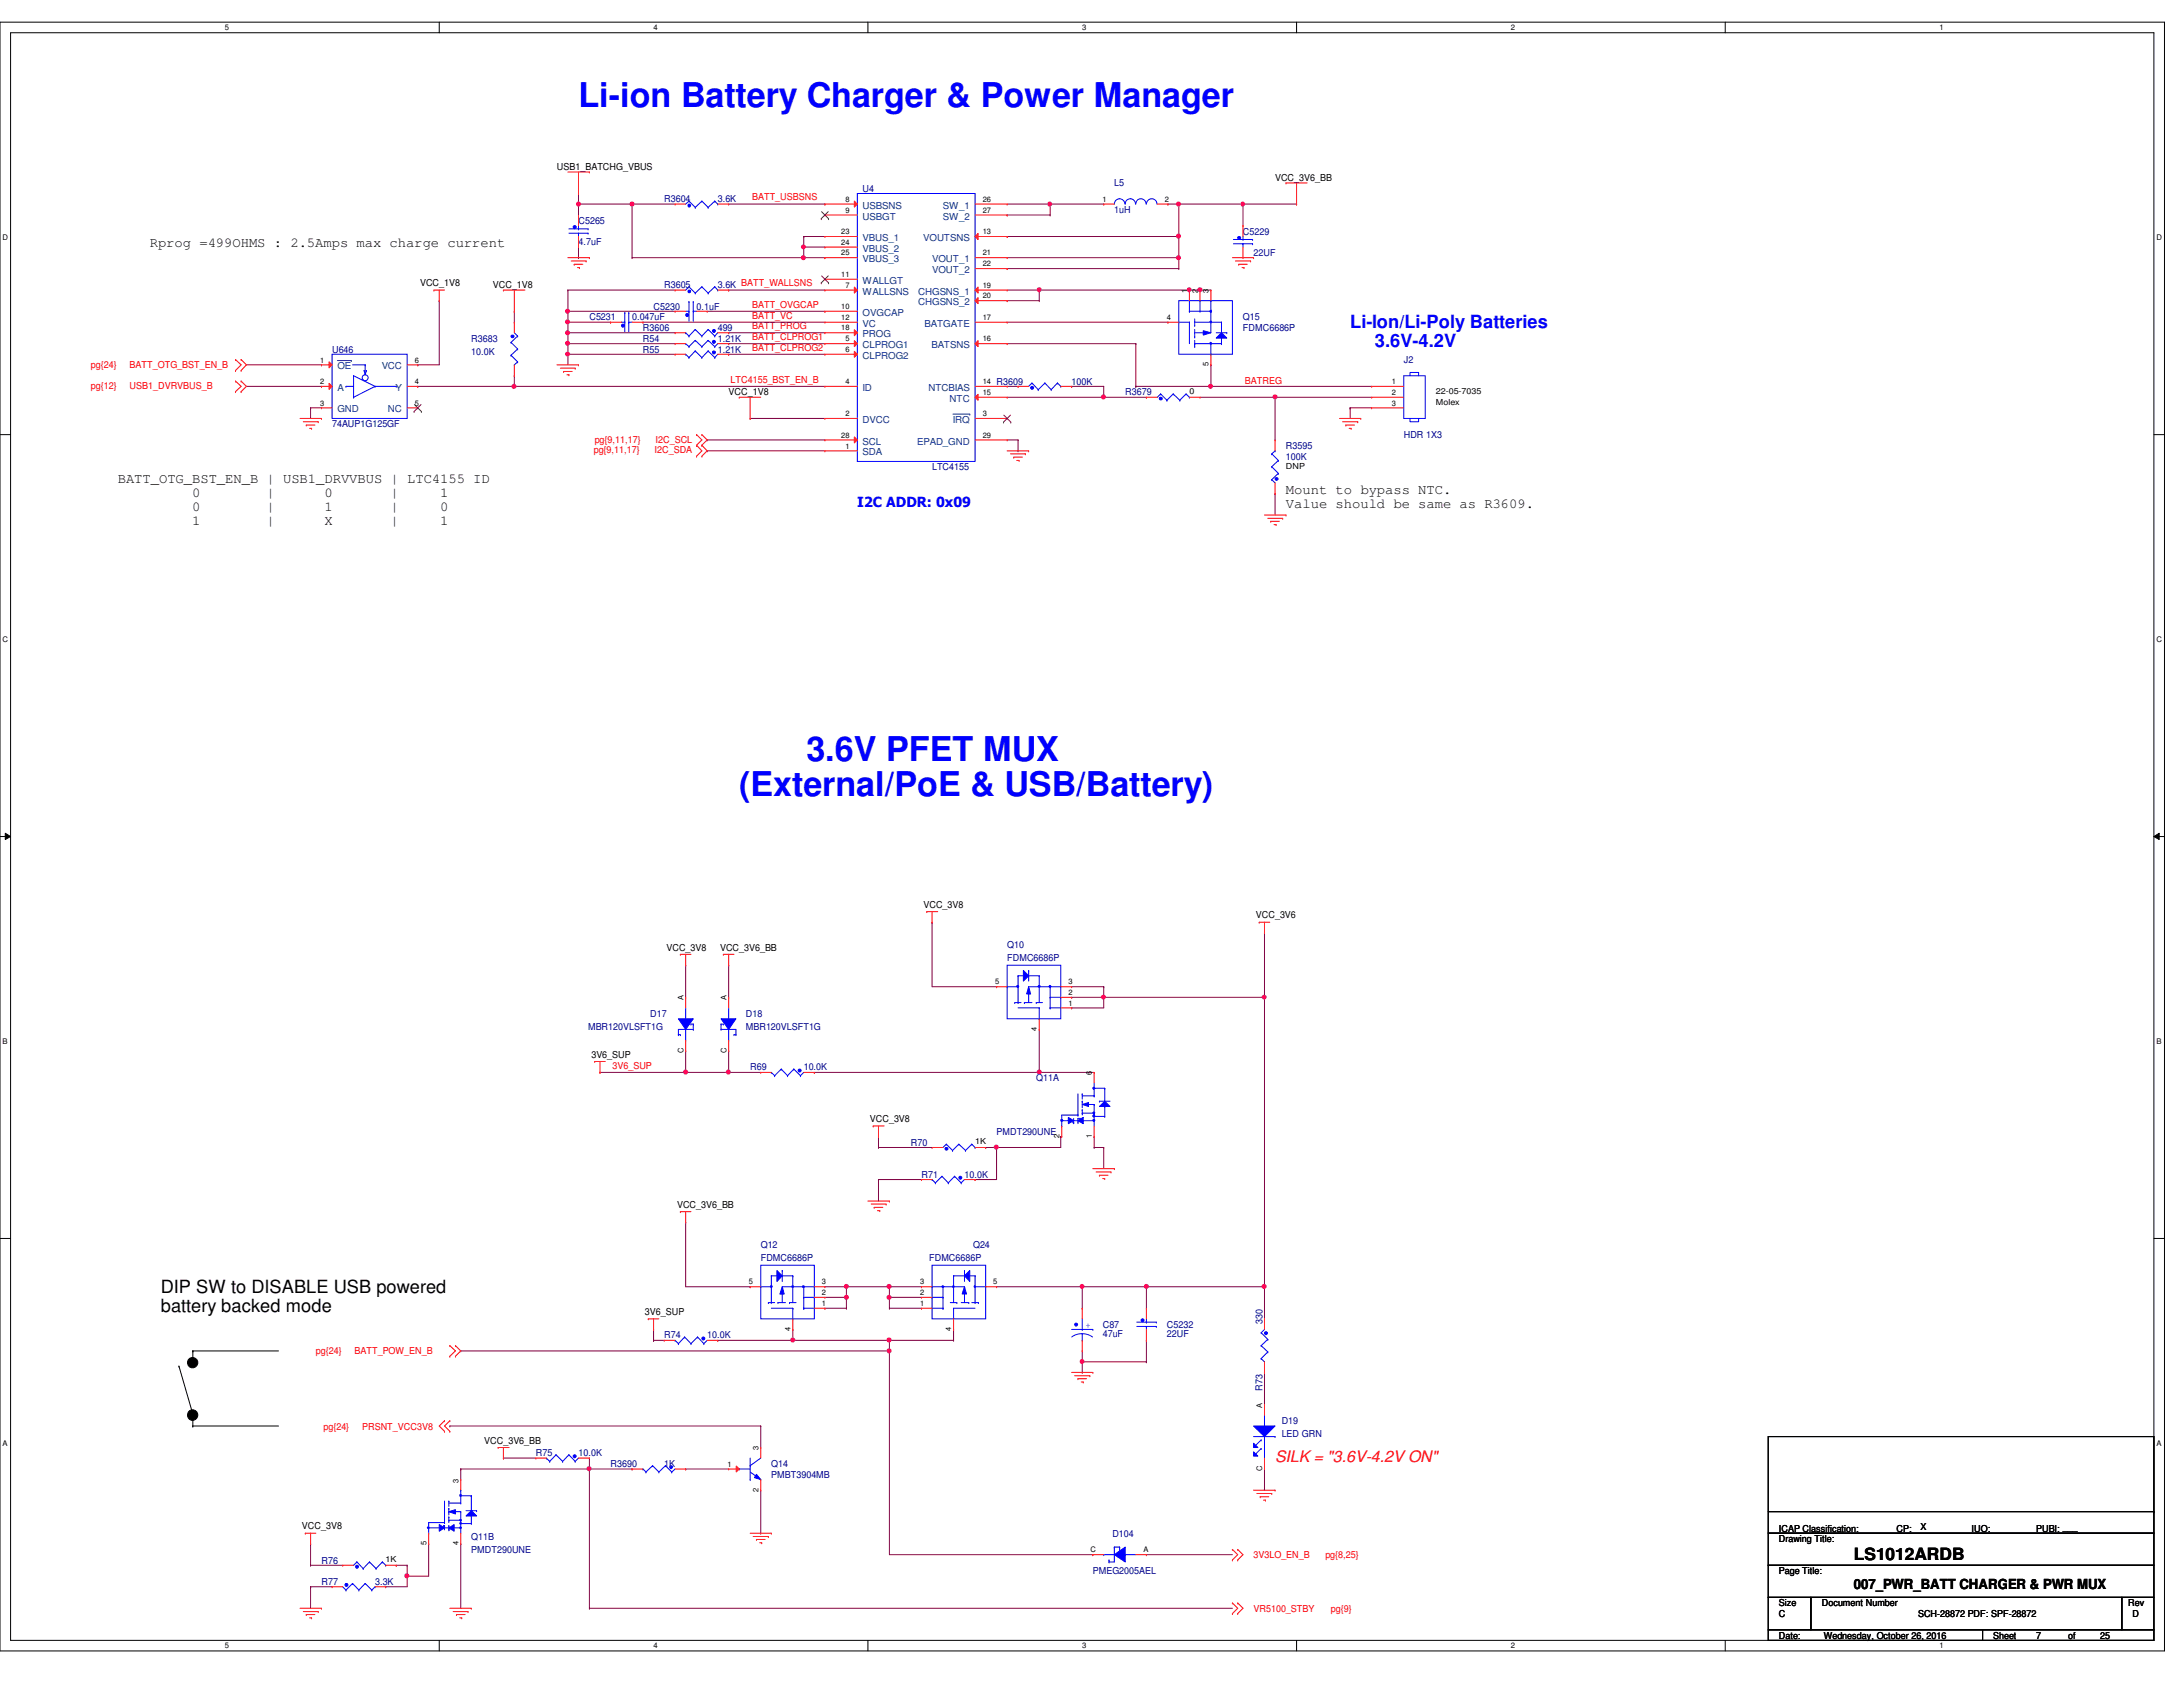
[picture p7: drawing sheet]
<svg xmlns="http://www.w3.org/2000/svg" width="279mm" height="216mm" viewBox="0 0 279 216" stroke-linecap="round" stroke-linejoin="round" font-family="sans-serif">
<defs><g id="words">
<g font-size="4.4" fill="#00f">
<text x="74" y="13.7">Li-ion Battery Charger &amp; Power Manager</text>
<text x="94.6" y="101.9">(External/PoE &amp; USB/Battery)</text>
<text x="103.2" y="97.4">3.6V PFET MUX</text>
</g>
<g font-size="2.3" fill="#00f">
<text x="172.8" y="42">Li-Ion/Li-Poly Batteries</text>
<text x="176" y="44.4">3.6V-4.2V</text>
</g>
<g font-size="2.3">
<text x="20.6" y="165.4">DIP SW to DISABLE USB powered</text>
<text x="20.6" y="167.9">battery backed mode</text>
</g>
<text font-size="2.2" x="237.3" y="199.6">LS1012ARDB</text>
<text font-size="2" fill="#f00" x="163.2" y="187.1">SILK = &quot;3.6V-4.2V ON&quot;</text>
<g font-size="1.8">
<text x="19.2" y="31.7">Rprog =499OHMS : 2.5Amps max charge current</text>
<text x="15.1" y="61.8">BATT_OTG_BST_EN_B | USB1_DRVVBUS | LTC4155 ID</text>
<text x="24.6" y="63.6">0</text>
<text x="24.6" y="65.4">0</text>
<text x="34.1" y="63.6">|</text>
<text x="34.1" y="65.4">|</text>
<text x="41.5" y="63.6">0</text>
<text x="41.5" y="65.4">1</text>
<text x="50" y="63.6">|</text>
<text x="50" y="65.4">|</text>
<text x="56.3" y="63.6">1</text>
<text x="56.3" y="65.4">0</text>
<text x="164.6" y="63.2">Mount to bypass NTC.</text>
<text x="164.6" y="65">Value should be same as R3609.</text>
<text x="24.6" y="67.1">1</text>
<text x="34.1" y="67.1">|</text>
<text x="41.5" y="67.1">X</text>
<text x="50" y="67.1">|</text>
<text x="56.3" y="67.1">1</text>
<text x="237.3" y="203.4">007_PWR_BATT CHARGER &amp; PWR MUX</text>
</g>
<text font-size="1.8" fill="#00f" x="109.7" y="64.9">I2C ADDR: 0x09</text>
<g font-size="1.2">
<text x="71.3" y="21.8">USB1_BATCHG_VBUS</text>
<text x="163.2" y="23.2">VCC_3V6_BB</text>
<text x="53.8" y="36.6">VCC_1V8</text>
<text x="63.1" y="36.9">VCC_1V8</text>
<text x="93.3" y="50.6">VCC_1V8</text>
<text x="118.2" y="116.2">VCC_3V8</text>
<text x="160.7" y="117.5">VCC_3V6</text>
<text x="85.3" y="121.7">VCC_3V8</text>
<text x="92.2" y="121.7">VCC_3V6_BB</text>
<text x="75.7" y="135.4">3V6_SUP</text>
<text x="111.3" y="143.6">VCC_3V8</text>
<text x="86.7" y="154.6">VCC_3V6_BB</text>
<text x="82.5" y="168.3">3V6_SUP</text>
<text x="62" y="184.7">VCC_3V6_BB</text>
<text x="38.7" y="195.7">VCC_3V8</text>
<text x="227.7" y="197.4">Drawing Title:</text>
<text x="227.7" y="196">ICAP Classification:</text>
<text x="242.7" y="196">CP:</text>
<text x="245.8" y="195.8">X</text>
<text x="252.3" y="196">IUO:</text>
<text x="256.2" y="196">___</text>
<text x="260.6" y="196">PUBI: ___</text>
<text x="227.7" y="201.5">Page Title:</text>
<text x="227.7" y="205.6">Size</text>
<text x="227.7" y="209.7">Date:</text>
<text x="227.7" y="207">C</text>
<text x="233.2" y="205.6">Document Number</text>
<text x="233.4" y="209.7">Wednesday, October 26, 2016</text>
<text x="245.5" y="207">SCH-28872 PDF: SPF-28872</text>
<text x="255.1" y="209.7">Sheet</text>
<text x="260.6" y="209.7">7</text>
<text x="264.7" y="209.7">of</text>
<text x="268.8" y="209.7">25</text>
<text x="272.4" y="205.6">Rev</text>
<text x="272.9" y="207">D</text>
</g>
<g font-size="1.2" fill="#000080">
<text x="142.6" y="23.8">L5</text>
<text x="74" y="28.7">C5265</text>
<text x="85" y="25.9">R3604</text>
<text x="91.9" y="25.9">3.6K</text>
<text x="110.4" y="24.6">U4</text>
<text x="142.6" y="27.3">1uH</text>
<text x="74" y="31.4">4.7uF</text>
<text x="159.1" y="30">C5229</text>
<text x="160.4" y="32.8">22UF</text>
<text x="75.4" y="41">C5231</text>
<text x="80.9" y="41">0.047uF</text>
<text x="83.7" y="39.6">C5230</text>
<text x="85" y="36.9">R3605</text>
<text x="89.2" y="39.6">0.1uF</text>
<text x="91.9" y="36.9">3.6K BATT_WALLSNS</text>
<text x="159.1" y="41">Q15</text>
<text x="42.5" y="45.1">U646</text>
<text x="60.3" y="43.7">R3683</text>
<text x="60.3" y="45.4">10.0K</text>
<text x="82.3" y="45.1">R55</text>
<text x="82.3" y="43.7">R54</text>
<text x="82.3" y="42.4">R3606</text>
<text x="91.9" y="45.1">1.21K</text>
<text x="91.9" y="43.7">1.21K</text>
<text x="91.9" y="42.4">499</text>
<text x="159.1" y="42.4">FDMC6686P</text>
<text x="179.7" y="46.5">J2</text>
<text x="127.6" y="49.2">R3609</text>
<text x="137.2" y="49.2">100K</text>
<text x="144" y="50.6">R3679</text>
<text x="42.5" y="54.7">74AUP1G125GF</text>
<text x="164.6" y="57.4">R3595</text>
<text x="164.6" y="58.8">100K</text>
<text x="179.7" y="56.1">HDR 1X3</text>
<text x="119.3" y="60.2">LTC4155</text>
<text x="128.9" y="121.4">Q10</text>
<text x="128.9" y="123">FDMC6686P</text>
<text x="75.3" y="131.8">MBR120VLSFT1G</text>
<text x="83.2" y="130.1">D17</text>
<text x="95.5" y="130.1">D18</text>
<text x="95.5" y="131.8">MBR120VLSFT1G</text>
<text x="96" y="137">R69</text>
<text x="102.9" y="137">10.0K</text>
<text x="132.6" y="138.4">Q11A</text>
<text x="116.6" y="146.6">R70</text>
<text x="127.6" y="145.2">PMDT290UNE</text>
<text x="117.9" y="150.7">R71</text>
<text x="123.4" y="150.7">10.0K</text>
<text x="97.4" y="159.8">Q12</text>
<text x="97.4" y="161.4">FDMC6686P</text>
<text x="118.9" y="161.4">FDMC6686P</text>
<text x="124.5" y="159.8">Q24</text>
<text x="85" y="171.3">R74</text>
<text x="90.5" y="171.3">10.0K</text>
<text x="141.1" y="169.9">C87</text>
<text x="141.1" y="171.2">47uF</text>
<text x="149.4" y="169.9">C5232</text>
<text x="149.4" y="171.2">22UF</text>
<text x="161.6" y="169.5" transform="rotate(-90 161.6 169.5)">330</text>
<text x="161.6" y="178" transform="rotate(-90 161.6 178)">R73</text>
<text x="164" y="182.3">D19</text>
<text x="164" y="183.9">LED GRN</text>
<text x="68.6" y="186.4">R75</text>
<text x="74" y="186.4">10.0K</text>
<text x="78.1" y="187.7">R3690</text>
<text x="85" y="187.7">1K</text>
<text x="98.7" y="187.7">Q14</text>
<text x="98.7" y="189.1">PMBT3904MB</text>
<text x="60.3" y="197.1">Q11B</text>
<text x="142.4" y="196.7">D104</text>
<text x="41.1" y="202.9">R77</text>
<text x="41.1" y="200.1">R76</text>
<text x="48" y="202.9">3.3K</text>
<text x="60.3" y="198.7">PMDT290UNE</text>
<text x="139.9" y="201.5">PMEG2005AEL</text>
</g>
<g font-size="1.2" fill="#f00">
<text x="96.3" y="25.7">BATT_USBSNS</text>
<text x="96.3" y="40.8">BATT_VC</text>
<text x="96.3" y="39.4">BATT_OVGCAP</text>
<text x="11.6" y="47">pg{24}</text>
<text x="16.6" y="47">BATT_OTG_BST_EN_B</text>
<text x="96.3" y="44.9">BATT_CLPROG2</text>
<text x="96.3" y="43.5">BATT_CLPROG1</text>
<text x="96.3" y="42.1">BATT_PROG</text>
<text x="11.6" y="49.8">pg{12}</text>
<text x="16.6" y="49.8">USB1_DVRVBUS_B</text>
<text x="93.5" y="49">LTC4155_BST_EN_B</text>
<text x="159.3" y="49.2">BATREG</text>
<text x="76" y="58">pg{9,11,17}</text>
<text x="76.1" y="56.6">pg{9,11,17}</text>
<text x="83.8" y="58">I2C_SDA</text>
<text x="83.9" y="56.6">I2C_SCL</text>
<text x="78.4" y="136.8">3V6_SUP</text>
<text x="40.4" y="173.2">pg{24}</text>
<text x="45.4" y="173.2">BATT_POW_EN_B</text>
<text x="41.4" y="183">pg{24}</text>
<text x="46.4" y="183">PRSNT_VCC3V8</text>
<text x="160.4" y="199.4">3V3LO_EN_B</text>
<text x="169.6" y="199.4">pg{8,25}</text>
<text x="160.4" y="206.3">VR5100_STBY</text>
<text x="170.3" y="206.3">pg{9}</text>
</g>
<g font-size="1.2" fill="#004080">
<text x="110.4" y="26.7">USBSNS</text>
<text x="110.4" y="28.1">USBGT</text>
<text x="120.7" y="28.1">SW_2</text>
<text x="120.7" y="26.7">SW_1</text>
<text x="110.4" y="30.9">VBUS_1</text>
<text x="110.4" y="32.2">VBUS_2</text>
<text x="110.4" y="33.6">VBUS_3</text>
<text x="118.2" y="30.9">VOUTSNS</text>
<text x="119.3" y="33.6">VOUT_1</text>
<text x="119.3" y="35">VOUT_2</text>
<text x="110.4" y="37.7">WALLSNS</text>
<text x="110.4" y="40.4">OVGCAP</text>
<text x="110.4" y="36.3">WALLGT</text>
<text x="110.4" y="41.8">VC</text>
<text x="117.5" y="37.7">CHGSNS_1</text>
<text x="117.5" y="39.1">CHGSNS_2</text>
<text x="118.3" y="41.8">BATGATE</text>
<text x="43.2" y="47.3">OE</text>
<text x="48.9" y="47.3">VCC</text>
<text x="110.4" y="44.6">CLPROG1</text>
<text x="110.4" y="45.9">CLPROG2</text>
<text x="110.4" y="43.2">PROG</text>
<text x="119.2" y="44.6">BATSNS</text>
<text x="43.2" y="52.8">GND</text>
<text x="43.2" y="50">A</text>
<text x="49.7" y="52.8">NC</text>
<text x="50.6" y="50">Y</text>
<text x="110.4" y="50">ID</text>
<text x="118.8" y="50">NTCBIAS</text>
<text x="121.5" y="51.4">NTC</text>
<text x="110.4" y="56.9">SCL</text>
<text x="110.4" y="58.3">SDA</text>
<text x="110.4" y="54.1">DVCC</text>
<text x="117.4" y="56.9">EPAD_GND</text>
<text x="122" y="54.1">IRQ</text>
</g>
<text font-size="1.2" fill="#00f" x="138.9" y="169.9">+</text>
<g font-size="1.1">
<text x="152.2" y="50.4">0</text>
<text x="183.8" y="50.4">22-05-7035</text>
<text x="183.8" y="51.8">Molex</text>
<text x="164.6" y="60">DNP</text>
<text x="124.8" y="146.4">1K</text>
<text x="49.4" y="199.9">1K</text>
</g>
<g font-size="1">
<text x="28.8" y="3.9">5</text>
<text x="83.7" y="3.9">4</text>
<text x="138.5" y="3.9">3</text>
<text x="193.4" y="3.9">2</text>
<text x="248.2" y="3.9">1</text>
<text x="107.7" y="30">23</text>
<text x="108.2" y="25.8">8</text>
<text x="108.2" y="27.2">9</text>
<text x="125.8" y="27.2">27</text>
<text x="125.8" y="30">13</text>
<text x="125.8" y="25.8">26</text>
<text x="141.1" y="25.8">1</text>
<text x="149.1" y="25.8">2</text>
<text x=".3" y="30.8">D</text>
<text x="107.7" y="31.3">24</text>
<text x="107.7" y="32.7">25</text>
<text x="107.7" y="35.4">11</text>
<text x="125.8" y="32.7">21</text>
<text x="125.8" y="34.1">22</text>
<text x="276" y="30.8">D</text>
<text x="107.7" y="39.5">10</text>
<text x="107.7" y="40.9">12</text>
<text x="108.2" y="36.8">7</text>
<text x="125.8" y="40.9">17</text>
<text x="125.8" y="36.8">19</text>
<text x="125.8" y="38.2">20</text>
<text x="149.4" y="40.9">4</text>
<text x="151.9" y="37.5" transform="rotate(-90 151.9 37.5)">1</text>
<text x="153.3" y="37.5" transform="rotate(-90 153.3 37.5)">2</text>
<text x="154.7" y="37.5" transform="rotate(-90 154.7 37.5)">3</text>
<text x="41" y="46.4">1</text>
<text x="53.1" y="46.4">6</text>
<text x="107.7" y="42.3">18</text>
<text x="108.2" y="43.7">5</text>
<text x="108.2" y="45">6</text>
<text x="125.8" y="43.7">16</text>
<text x="154.7" y="46.9" transform="rotate(-90 154.7 46.9)">5</text>
<text x="41" y="51.9">3</text>
<text x="41" y="49.1">2</text>
<text x="53.1" y="49.1">4</text>
<text x="53.1" y="51.9">5</text>
<text x="108.2" y="53.3">2</text>
<text x="108.2" y="49.1">4</text>
<text x="125.8" y="50.5">15</text>
<text x="125.8" y="53.3">3</text>
<text x="125.8" y="49.1">14</text>
<text x="178.1" y="49.1">1</text>
<text x="178.1" y="50.5">2</text>
<text x="178.1" y="51.9">3</text>
<text x="107.7" y="56">28</text>
<text x="108.2" y="57.4">1</text>
<text x="125.8" y="56">29</text>
<text x=".3" y="82.2">C</text>
<text x="276" y="82.2">C</text>
<text x="127.4" y="126">5</text>
<text x="136.7" y="126">3</text>
<text x="87.5" y="128" transform="rotate(-90 87.5 128)">A</text>
<text x="93" y="128" transform="rotate(-90 93 128)">A</text>
<text x="132.7" y="131.9" transform="rotate(-90 132.7 131.9)">4</text>
<text x="136.7" y="127.3">2</text>
<text x="136.7" y="128.7">1</text>
<text x=".3" y="133.6">B</text>
<text x="87.5" y="134.8" transform="rotate(-90 87.5 134.8)">C</text>
<text x="93" y="134.8" transform="rotate(-90 93 134.8)">C</text>
<text x="139.7" y="137.6" transform="rotate(-90 139.7 137.6)">6</text>
<text x="276" y="133.6">B</text>
<text x="135.6" y="145.6" transform="rotate(-90 135.6 145.6)">2</text>
<text x="139.7" y="145.6" transform="rotate(-90 139.7 145.6)">1</text>
<text x="95.8" y="164.4">5</text>
<text x="105.2" y="164.4">3</text>
<text x="105.2" y="165.7">2</text>
<text x="105.2" y="167.1">1</text>
<text x="117.8" y="164.4">3</text>
<text x="117.8" y="165.7">2</text>
<text x="117.8" y="167.1">1</text>
<text x="127.1" y="164.4">5</text>
<text x="101.2" y="170.3" transform="rotate(-90 101.2 170.3)">4</text>
<text x="121.8" y="170.3" transform="rotate(-90 121.8 170.3)">4</text>
<text x=".3" y="185.1">A</text>
<text x="97.1" y="185.6" transform="rotate(-90 97.1 185.6)">3</text>
<text x="161.5" y="180.2" transform="rotate(-90 161.5 180.2)">A</text>
<text x="276" y="185.1">A</text>
<text x="58.7" y="189.7" transform="rotate(-90 58.7 189.7)">3</text>
<text x="93.1" y="187.7">1</text>
<text x="97.1" y="190.9" transform="rotate(-90 97.1 190.9)">2</text>
<text x="161.5" y="188.3" transform="rotate(-90 161.5 188.3)">C</text>
<text x="54.6" y="197.7" transform="rotate(-90 54.6 197.7)">5</text>
<text x="58.7" y="197.7" transform="rotate(-90 58.7 197.7)">4</text>
<text x="139.6" y="198.7">C</text>
<text x="146.3" y="198.7">A</text>
<text x="28.8" y="210.9">5</text>
<text x="83.7" y="210.9">4</text>
<text x="138.5" y="210.9">3</text>
<text x="193.4" y="210.9">2</text>
<text x="248.2" y="210.9">1</text>
</g>
</g></defs>
<path d="M0 2.8h277v208.5h-277zM1.4 4.2h274.3v205.7h-274.3z" fill="none" stroke="#000" stroke-width=".13"/>
<g fill="#fff">
<path d="M28.8 3h.5v1.1h-.5z"/>
<path d="M28.8 210.1h.5v1.1h-.5z"/>
</g>
<path d="M56.2 2.8v1.4M56.2 209.9v1.4" fill="none" stroke="#000" stroke-width=".13"/>
<g fill="#fff">
<path d="M83.7 3h.5v1.1h-.5z"/>
<path d="M83.7 210.1h.5v1.1h-.5z"/>
</g>
<path d="M111.1 2.8v1.4M111.1 209.9v1.4" fill="none" stroke="#000" stroke-width=".13"/>
<g fill="#fff">
<path d="M138.5 3h.6v1.1h-.6z"/>
<path d="M138.5 210.1h.6v1.1h-.6z"/>
</g>
<path d="M165.9 2.8v1.4M165.9 209.9v1.4" fill="none" stroke="#000" stroke-width=".13"/>
<g fill="#fff">
<path d="M193.4 3h.5v1.1h-.5z"/>
<path d="M193.4 210.1h.5v1.1h-.5z"/>
</g>
<path d="M220.8 2.8v1.4M220.8 209.9v1.4" fill="none" stroke="#000" stroke-width=".13"/>
<g fill="#fff">
<path d="M248.2 3h.6v1.1h-.6z"/>
<path d="M248.2 210.1h.6v1.1h-.6z"/>
<path d="M.3 29.9h.8v1.1h-.8z"/>
<path d="M276 29.9h.7v1.1h-.7z"/>
<path d="M.3 81.3h.8v1.1h-.8z"/>
<path d="M276 81.3h.7v1.1h-.7z"/>
</g>
<path d="M0 55.6h1.4M275.7 55.6h1.3" fill="none" stroke="#000" stroke-width=".13"/>
<g fill="#fff">
<path d="M.3 132.8h.7v1.1h-.7z"/>
<path d="M276 132.8h.6v1.1h-.6z"/>
</g>
<path d="M0 107.1h1.4M.7 106.6l.7 .5-.7 .3zM275.7 107.1l.7-.5v.8zM275.7 107.1h1.3" fill="none" stroke="#000" stroke-width=".13"/>
<path d="M.7 106.6l.7 .5-.7 .3zM275.7 107.1l.7-.5v.8z" fill="#000"/>
<g fill="#fff">
<path d="M.3 184.2h.7v1.1h-.7z"/>
<path d="M276 184.2h.6v1.1h-.6z"/>
</g>
<g fill="none" stroke="#000" stroke-width=".13">
<path d="M0 158.5h1.4M275.7 158.5h1.3M22.9 174.8h.1M22.9 174.8l1.8 6.2M24.7 172.9h.1M24.7 172.9h10.9M24.7 172.9v1.4M24.7 182.5h.1M24.7 182.5h10.9M24.7 181.1v1.4"/>
<circle cx="24.7" cy="174.4" r=".66"/>
<circle cx="24.6" cy="181.1" r=".67"/>
</g>
<g fill="#000">
<circle cx="24.7" cy="174.4" r=".66"/>
<circle cx="24.6" cy="181.1" r=".67"/>
</g>
<path d="M128.9 30.3h.1M128.9 26.1h5.5M128.9 30.3h22M134.4 26.1h.1M141.3 50.8h5.4M146.7 50.8h.1" fill="none" stroke="#800040" stroke-width=".13"/>
<circle cx="150.8" cy="30.2" r=".26" fill="#f0f"/>
<circle cx="150.8" cy="30.2" r=".26" fill="none" stroke="#f0f" stroke-width=".13"/>
<path d="M150.9 26.1h8.2M159.1 26.1h.1" fill="none" stroke="#800040" stroke-width=".13"/>
<path d="M158.9 25.9h.1l.3 .1-.1 .3-.2 .1-.1-.1z" fill-rule="evenodd" fill="#f0f"/>
<path d="M158.9 25.9h.1l.3 .1-.1 .3-.2 .1-.1-.1z" fill="none" stroke="#f0f" stroke-width=".13"/>
<path d="M149.5 26.1h.1M149.5 26.1h1.4M150.9 26.1h.1M150.9 26.1v4.2M145.4 49.4h.1M145.4 49.4h9.6" fill="none" stroke="#800040" stroke-width=".13"/>
<circle cx="150.8" cy="26.1" r=".26" fill="#f0f"/>
<circle cx="150.8" cy="26.1" r=".26" fill="none" stroke="#f0f" stroke-width=".13"/>
<path d="M133 137.2h.1M133 137.2h7" fill="none" stroke="#800040" stroke-width=".13"/>
<circle cx="133" cy="137.2" r=".26" fill="#f0f"/>
<circle cx="133" cy="137.2" r=".26" fill="none" stroke="#f0f" stroke-width=".13"/>
<g fill="none" stroke="#800040" stroke-width=".13">
<path d="M137.2 127.6h.1M137.2 127.6h4.1M127.6 146.9h.1M135.8 145.5h.1M135.8 145.5v1.4h-8.2M140 146.9h.1M140 145.5h.1M140 146.9h1.3M140 145.5v1.4M141.3 146.9h.1M141.3 146.9v2.7M59 197.6h.1"/>
<path d="M59 197.6v8.2"/>
</g>
<circle cx="141.2" cy="127.6" r=".25" fill="#f0f"/>
<circle cx="141.2" cy="127.6" r=".25" fill="none" stroke="#f0f" stroke-width=".13"/>
<path d="M119.3 126.3h8.3M127.6 126.3h.1M137.2 129h.1M141.3 127.6h.1M141.3 127.6v1.4h-4.1M141.3 127.6h20.5M105.6 164.7h2.7M108.3 164.7h.1M108.3 164.7v1.3" fill="none" stroke="#800040" stroke-width=".13"/>
<circle cx="108.3" cy="166" r=".26" fill="#f0f"/>
<circle cx="108.3" cy="166" r=".26" fill="none" stroke="#f0f" stroke-width=".13"/>
<path d="M87.8 164.7h8.2M96 164.7h.1M138.5 167.4h.1M138.5 164.7v2.7M54.9 197.6h.1M54.9 197.6v4.1h-2.8M39.8 203.1h.1M39.8 203.1v2.7M52.1 201.7h.1" fill="none" stroke="#800040" stroke-width=".13"/>
<circle cx="52.1" cy="201.7" r=".26" fill="#f0f"/>
<circle cx="52.1" cy="201.7" r=".26" fill="none" stroke="#f0f" stroke-width=".13"/>
<path d="M124.8 151h.1M124.8 151h2.8M138.5 164.7h8.2M146.7 164.7h.1M161.8 164.7h.1M161.8 164.7v4.1M52.1 201.7h.1M52.1 201.7v1.4" fill="none" stroke="#800040" stroke-width=".13"/>
<path d="M138.3 164.4h.2l.2 .1-.1 .3-.1 .1-.2-.1z" fill-rule="evenodd" fill="#f0f"/>
<path d="M138.3 164.4h.2l.2 .1-.1 .3-.1 .1-.2-.1z" fill="none" stroke="#f0f" stroke-width=".13"/>
<circle cx="146.7" cy="164.6" r=".26" fill="#f0f"/>
<circle cx="146.7" cy="164.6" r=".26" fill="none" stroke="#f0f" stroke-width=".13"/>
<g fill="none" stroke="#800040" stroke-width=".13">
<path d="M119.3 118h.1M119.3 118v8.3M87.8 134.5h.1M87.8 137.2h.1M87.8 134.5v2.7M87.8 137.2h5.5M133 137.2h.1M133 131.7v5.5M138.5 174.3h.1M138.5 172.9v1.4M161.8 175.6h.1M161.8 175.6v4.1"/>
<path d="M161.8 188h.1M161.8 188v2.7"/>
</g>
<circle cx="93.2" cy="137.2" r=".26" fill="#f0f"/>
<circle cx="93.2" cy="137.2" r=".26" fill="none" stroke="#f0f" stroke-width=".13"/>
<circle cx="87.8" cy="137.2" r=".26" fill="#f0f"/>
<circle cx="87.8" cy="137.2" r=".26" fill="none" stroke="#f0f" stroke-width=".13"/>
<path d="M76.8 137.2h.1M76.8 137.2h11M87.8 123.5h.1M87.8 123.5v4.1M93.3 123.5h.1M93.3 123.5v4.1M101.5 170.1h.1M101.5 171.5h.1M101.5 170.1v1.4M101.5 171.5h12.3" fill="none" stroke="#800040" stroke-width=".13"/>
<circle cx="113.8" cy="171.5" r=".26" fill="#f0f"/>
<circle cx="113.8" cy="171.5" r=".26" fill="none" stroke="#f0f" stroke-width=".13"/>
<circle cx="101.5" cy="171.5" r=".26" fill="#f0f"/>
<circle cx="101.5" cy="171.5" r=".26" fill="none" stroke="#f0f" stroke-width=".13"/>
<path d="M87.8 156.4h.1M87.8 156.4v8.3M59 188h.1M59 188h16.4" fill="none" stroke="#800040" stroke-width=".13"/>
<circle cx="75.4" cy="188" r=".26" fill="#f0f"/>
<circle cx="75.4" cy="188" r=".26" fill="none" stroke="#f0f" stroke-width=".13"/>
<g fill="none" stroke="#800040" stroke-width=".13">
<path d="M93.3 137.2h.1M93.3 137.2h4.1M104.2 137.2h.1M104.2 137.2h28.8M161.8 127.6h.1M161.8 127.6v37.1M83.7 171.5h.1M83.7 170.1v1.4M91.9 171.5h.1M91.9 171.5h9.6M39.8 197.6h.1M39.8 197.6v2.7"/>
<path d="M64.4 186.6h.1M64.4 186.6h4.2M75.4 186.6h.1M75.4 186.6v1.4M97.4 196.2h.1M97.4 190.7v5.5M39.8 203.1h.1M39.8 203.1h2.7M49.4 203.1h.1M49.4 203.1h2.7M50.7 200.3h.1M50.7 200.3h1.4"/>
</g>
<circle cx="161.8" cy="164.6" r=".26" fill="#f0f"/>
<circle cx="161.8" cy="164.6" r=".26" fill="none" stroke="#f0f" stroke-width=".13"/>
<circle cx="161.8" cy="127.6" r=".25" fill="#f0f"/>
<circle cx="161.8" cy="127.6" r=".25" fill="none" stroke="#f0f" stroke-width=".13"/>
<path d="M127.6 146.9h.1M127.6 146.9v4.1" fill="none" stroke="#800040" stroke-width=".13"/>
<circle cx="127.5" cy="146.8" r=".26" fill="#f0f"/>
<circle cx="127.5" cy="146.8" r=".26" fill="none" stroke="#f0f" stroke-width=".13"/>
<g fill="none" stroke="#800040" stroke-width=".13">
<path d="M128.9 27.5h.1M128.9 27.5h5.5M134.4 27.5h.1M141.3 26.1h.1M141.3 26.1h-6.9v1.4M161.8 119.4h.1M161.8 119.4v8.2M93.3 134.5h.1M93.3 134.5v2.7M112.4 151h.1M112.4 146.9h.1M112.4 145.5h.1"/>
<path d="M112.4 146.9h6.9M112.4 151h5.5M112.4 145.5v1.4M112.4 151v2.7M126.2 146.9h.1M126.2 146.9h1.4M146.7 199h.1M146.7 199h11M39.8 200.3h.1M39.8 200.3h4.1M52.1 200.3h.1M52.1 200.3v1.4"/>
</g>
<circle cx="134.4" cy="26.1" r=".26" fill="#f0f"/>
<circle cx="134.4" cy="26.1" r=".26" fill="none" stroke="#f0f" stroke-width=".13"/>
<path d="M128.9 34.4h.1M128.9 34.4h22M128.9 33h22M150.9 33h.1M150.9 30.3v2.7" fill="none" stroke="#800040" stroke-width=".13"/>
<circle cx="150.8" cy="33" r=".26" fill="#f0f"/>
<circle cx="150.8" cy="33" r=".26" fill="none" stroke="#f0f" stroke-width=".13"/>
<g fill="none" stroke="#800040" stroke-width=".13">
<path d="M150.9 34.4h.1M150.9 33v1.4M90.5 56.3h.1M90.5 57.7h.1M90.5 56.3h15.1M90.5 57.7h15.1M93.3 45.3h.1M93.3 44h.1M93.3 45.3h12.3M93.3 44h12.3M96 53.6h.1M96 53.6h9.6"/>
<path d="M128.9 44h16.5M128.9 50.8h12.4M141.3 50.8h.1M145.4 44h.1M145.4 49.4h.1M145.4 44v5.4"/>
</g>
<circle cx="141.2" cy="50.8" r=".26" fill="#f0f"/>
<circle cx="141.2" cy="50.8" r=".26" fill="none" stroke="#f0f" stroke-width=".13"/>
<g fill="none" stroke="#800040" stroke-width=".13">
<path d="M72.7 44h.1M72.7 45.3h.1M72.7 42.6h.1M72.7 44h13.7M72.7 45.3h13.7M72.7 42.6h13.7M72.7 42.6v1.4M93.3 42.6h.1M93.3 42.6h12.3M128.9 56.3h1.4M130.3 56.3h.1M130.3 57.7h.1"/>
<path d="M130.3 56.3v1.4"/>
</g>
<circle cx="72.6" cy="43.9" r=".26" fill="#f0f"/>
<circle cx="72.6" cy="43.9" r=".26" fill="none" stroke="#f0f" stroke-width=".13"/>
<circle cx="72.6" cy="42.6" r=".26" fill="#f0f"/>
<circle cx="72.6" cy="42.6" r=".26" fill="none" stroke="#f0f" stroke-width=".13"/>
<path d="M72.7 44h.1M72.7 45.3h.1M72.7 44v2.7" fill="none" stroke="#800040" stroke-width=".13"/>
<circle cx="72.6" cy="45.3" r=".25" fill="#f0f"/>
<circle cx="72.6" cy="45.3" r=".25" fill="none" stroke="#f0f" stroke-width=".13"/>
<path d="M72.7 39.8h.1M72.7 39.8v2.8M72.7 39.8h13.7M90.5 39.8h15.1M105.6 39.8h.1M72.7 41.2h.1M72.7 41.2h5.4M78.1 41.2h.1M82.3 41.2h.1M82.3 41.2h23.3" fill="none" stroke="#800040" stroke-width=".13"/>
<circle cx="72.6" cy="41.2" r=".26" fill="#f0f"/>
<circle cx="72.6" cy="41.2" r=".26" fill="none" stroke="#f0f" stroke-width=".13"/>
<circle cx="72.6" cy="39.8" r=".26" fill="#f0f"/>
<circle cx="72.6" cy="39.8" r=".26" fill="none" stroke="#f0f" stroke-width=".13"/>
<path d="M93.3 37.1h.1M93.3 37.1h12.3M102.9 31.6h.1M102.9 31.6h2.7" fill="none" stroke="#800040" stroke-width=".13"/>
<circle cx="102.8" cy="31.6" r=".25" fill="#f0f"/>
<circle cx="102.8" cy="31.6" r=".25" fill="none" stroke="#f0f" stroke-width=".13"/>
<path d="M102.9 30.3h.1M102.9 31.6h.1M102.9 33h.1M102.9 30.3h2.7M102.9 30.3v2.7M102.9 33h2.7M105.6 33h.1" fill="none" stroke="#800040" stroke-width=".13"/>
<circle cx="102.8" cy="33" r=".26" fill="#f0f"/>
<circle cx="102.8" cy="33" r=".26" fill="none" stroke="#f0f" stroke-width=".13"/>
<path d="M80.9 33h.1M80.9 26.1h.1M80.9 26.1h5.5M80.9 33h22M80.9 26.1v6.9M93.3 26.1h12.3M105.6 26.1h.1" fill="none" stroke="#800040" stroke-width=".13"/>
<circle cx="80.9" cy="26.1" r=".26" fill="#f0f"/>
<circle cx="80.9" cy="26.1" r=".26" fill="none" stroke="#f0f" stroke-width=".13"/>
<g fill="none" stroke="#800040" stroke-width=".13">
<path d="M72.7 37.1h.1M72.7 39.8h.1M72.7 37.1h13.7M72.7 37.1v2.7M128.9 37.1h23.3M133 37.1h.1M159.1 26.1h.1M159.1 26.1v2.8M159.1 26.1h6.8M165.9 26.1h.1M172.8 52.2h.1M172.8 52.2v1.4"/>
<path d="M172.8 52.2h2.8"/>
</g>
<path d="M152 36.9l.2-.1 .2 .1v.4h-.2h-.2z" fill-rule="evenodd" fill="#f0f"/>
<path d="M152 36.9l.2-.1 .2 .1v.4h-.2h-.2z" fill="none" stroke="#f0f" stroke-width=".13"/>
<circle cx="133" cy="37.1" r=".26" fill="#f0f"/>
<circle cx="133" cy="37.1" r=".26" fill="none" stroke="#f0f" stroke-width=".13"/>
<g fill="none" stroke="#800040" stroke-width=".13">
<path d="M133 38.5h.1M133 37.1v1.4M152.2 37.1h.1M152.2 37.1h2.8M153.6 37.1h.1M128.9 41.2h20.6M149.5 41.2h.1M155 46.7h.1M155 46.7v2.7M137.2 126.3h4.1M141.3 126.3h.1M141.3 127.6h.1"/>
<path d="M141.3 126.3v1.3M105.6 167.4h.1M105.6 166h2.7M105.6 167.4h2.7M108.3 166h.1M108.3 167.4h.1M108.3 166v1.4"/>
</g>
<circle cx="153.6" cy="37.1" r=".26" fill="#f0f"/>
<circle cx="153.6" cy="37.1" r=".26" fill="none" stroke="#f0f" stroke-width=".13"/>
<path d="M128.9 38.5h.1M128.9 38.5h4.1M138.5 174.3h8.2M146.7 164.7h.1M146.7 171.5h.1M146.7 174.3h.1M146.7 164.7v2.7M146.7 171.5v2.8M146.7 164.7h15.1" fill="none" stroke="#800040" stroke-width=".13"/>
<path d="M138.3 174.1l.2-.1 .2 .1-.1 .3-.1 .1-.2-.1z" fill-rule="evenodd" fill="#f0f"/>
<path d="M138.3 174.1l.2-.1 .2 .1-.1 .3-.1 .1-.2-.1z" fill="none" stroke="#f0f" stroke-width=".13"/>
<path d="M128.9 49.4h1.4M130.3 49.4h.1M137.2 49.4h.1M137.2 49.4h4.1v1.4M141.3 50.8h.1M155 49.4h.1M155 49.4h20.6M138.5 175.6h.1M138.5 174.3v1.3" fill="none" stroke="#800040" stroke-width=".13"/>
<circle cx="154.9" cy="49.4" r=".26" fill="#f0f"/>
<circle cx="154.9" cy="49.4" r=".26" fill="none" stroke="#f0f" stroke-width=".13"/>
<path d="M108.3 164.7h5.5M113.8 164.7h.1" fill="none" stroke="#800040" stroke-width=".13"/>
<circle cx="108.3" cy="164.6" r=".26" fill="#f0f"/>
<circle cx="108.3" cy="164.6" r=".26" fill="none" stroke="#f0f" stroke-width=".13"/>
<path d="M113.8 166h.1M113.8 164.7v1.3" fill="none" stroke="#800040" stroke-width=".13"/>
<circle cx="113.8" cy="164.6" r=".26" fill="#f0f"/>
<circle cx="113.8" cy="164.6" r=".26" fill="none" stroke="#f0f" stroke-width=".13"/>
<path d="M113.8 166h.1M113.8 167.4h.1M113.8 164.7h4.1M113.8 167.4h4.1M113.8 166h4.1M113.8 166v1.4M117.9 164.7h.1M117.9 167.4h.1" fill="none" stroke="#800040" stroke-width=".13"/>
<circle cx="113.8" cy="166" r=".26" fill="#f0f"/>
<circle cx="113.8" cy="166" r=".26" fill="none" stroke="#f0f" stroke-width=".13"/>
<path d="M153.6 50.8h9.6M163.2 50.8h.1M163.2 50.8v5.5M122 171.5h.1M122 170.1v1.4M127.6 164.7h10.9M138.5 164.7h.1" fill="none" stroke="#800040" stroke-width=".13"/>
<circle cx="163.2" cy="50.8" r=".26" fill="#f0f"/>
<circle cx="163.2" cy="50.8" r=".26" fill="none" stroke="#f0f" stroke-width=".13"/>
<g fill="none" stroke="#800040" stroke-width=".13">
<path d="M53.5 49.4h.1M53.5 49.4h52.1M65.8 48.1h.1M65.8 49.4h.1M65.8 48.1v1.3M163.2 50.8h.1M163.2 50.8h12.4M163.2 63.2h.1M163.2 63.2v2.7M113.8 172.9h.1M113.8 171.5h.1M113.8 171.5v1.4"/>
<path d="M113.8 171.5h8.2M75.4 188h.1M75.4 188v17.8M113.8 199h26.1M139.9 199h.1M75.4 205.8h.1M75.4 205.8h82.3"/>
</g>
<circle cx="65.8" cy="49.4" r=".26" fill="#f0f"/>
<circle cx="65.8" cy="49.4" r=".26" fill="none" stroke="#f0f" stroke-width=".13"/>
<path d="M74 26.1h.1M74 26.1v1.4" fill="none" stroke="#800040" stroke-width=".13"/>
<circle cx="74" cy="26.1" r=".26" fill="#f0f"/>
<circle cx="74" cy="26.1" r=".26" fill="none" stroke="#f0f" stroke-width=".13"/>
<g fill="none" stroke="#800040" stroke-width=".13">
<path d="M56.2 38.5h.1M56.2 38.5v8.2h-2.7M65.8 39.8h.1M65.8 39.8v1.4M74 33h.1M74 26.1h.1M74 26.1h6.9M74 24.8v1.3M74 31.6v1.4M80.9 26.1h.1M31.5 46.7h9.6M31.5 49.4h9.6"/>
<path d="M39.8 52.2h.1M39.8 52.2h1.3M39.8 52.2v1.4M41.1 46.7h.1M41.1 49.4h.1M53.5 46.7h.1M59 172.9h.1M59 172.9h54.8M59 188h.1M59 188v1.4M75.4 188h5.5M80.9 188h.1"/>
<path d="M87.8 188h.1M87.8 188h5.5M97.4 182.5h.1M97.4 182.5v2.8"/>
</g>
<circle cx="113.8" cy="172.9" r=".26" fill="#f0f"/>
<circle cx="113.8" cy="172.9" r=".26" fill="none" stroke="#f0f" stroke-width=".13"/>
<path d="M83.7 171.5h.1M83.7 171.5h1.3M113.8 172.9h.1M113.8 172.9v26.1M57.6 182.5h.1M57.6 182.5h39.8" fill="none" stroke="#800040" stroke-width=".13"/>
<g fill="none" stroke="#f00" stroke-width=".13">
<path d="M55.5 37.1h.1M55.5 37.1h1.4M56.2 38.5h.1M56.2 37.1v1.4M64.4 37.1h.1M64.4 37.1h2.8M65.8 39.8h.1M65.8 37.1v2.7M72.7 33h2.7M72.7 22h2.7M73.1 33.4h1.9M73.5 33.8h.1"/>
<path d="M73.5 33.8h1.1M73.9 34.2h.3M74 24.8h.1M74 22v2.8M74.2 34.2h.1M75 33.4h.1M75.4 33h.1M75.4 22h.1M141.3 26.1h.1M141.3 26.1h1.3M148.1 26.1h1.4M149.5 26.1h.1"/>
<path d="M157.7 33h2.7M158.1 33.4h2M158.5 33.8h.1M158.5 33.8h1.1M159 34.2h.2M159.2 34.2h.1M160.1 33.4h.1M160.4 33h.1M164.6 23.4h.1M164.6 23.4h2.7M165.9 26.1h.1M165.9 23.4v2.7"/>
<path d="M30.1 50.1h.1M30.1 48.8h.1M30.1 47.4h.1M30.1 46h.1M30.1 48.8l.8 .6-.8 .7M30.1 46l.8 .7-.8 .7M30.9 48.8h.1M30.9 50.1h.1M30.9 46h.1M30.9 47.4h.1M30.9 48.8l.6 .6-.6 .7M30.9 46l.6 .7-.6 .7"/>
<path d="M38.4 53.6h2.7M38.8 54h1.9M39.2 54.4h.1M39.2 54.4h1.1M39.6 54.8h.3M39.9 54.8h.1M40.7 54h.1M41.1 53.6h.1M71.3 46.7h2.7M71.7 47.1h1.9M72.1 47.5h.1M72.1 47.5h1.1"/>
<path d="M72.6 48h.2M72.8 48h.1M73.6 47.1h.1M74 46.7h.1M89.2 58.4h.1M89.2 57h.1M89.2 55.6h.1M89.2 57l.6 .7-.6 .7M89.2 55.6l.6 .7-.6 .7M89.8 57h.1M89.8 58.4h.1M89.8 55.6h.1"/>
<path d="M89.8 57l.7 .7-.7 .7M89.8 55.6l.7 .7-.7 .7M94.6 50.8h.1M94.6 50.8h2.8M96 53.6h.1M96 50.8v2.8M128.9 57.7h2.8M129.3 58.1h1.9M129.8 58.5h.1M129.8 58.5h1.1M130.1 58.9h.3M130.4 58.9h.1"/>
<path d="M131.2 58.1h.1M131.7 57.7h.1M171.4 53.6h2.8M171.8 54h2M172.3 54.4h.1M172.3 54.4h1.1M172.7 54.8h.2M172.9 54.8h.1M173.8 54h.1M174.2 53.6h.1M161.8 65.9h2.8M162.3 66.3h1.9"/>
<path d="M162.6 66.7h.1M162.6 66.7h1.1M163.1 67.1h.2M163.3 67.1h.1M164.2 66.3h.1M164.6 65.9h.1M118.6 116.7h.1M118.6 116.7h1.4M119.3 118h.1M119.3 116.7v1.3M161.2 118h.1M161.2 118h1.3"/>
<path d="M161.8 119.4h.1M161.8 118v1.4M76.1 135.8h.1M76.1 135.8h1.4M76.8 137.2h.1M76.8 135.8v1.4M87.1 122.1h.1M87.1 122.1h1.3M87.8 123.5h.1M87.8 122.1v1.4M92.6 122.1h.1M92.6 122.1h1.3"/>
<path d="M93.3 123.5h.1M93.3 122.1v1.4M87.1 155.1h.1M87.1 155.1h1.3M87.8 156.4h.1M87.8 155.1v1.3M111.1 153.7h2.7M111.5 154.1h1.9M111.8 144.1h.1M111.8 144.1h1.4M111.9 154.5h.1M111.9 154.5h1.1"/>
<path d="M112.3 154.9h.3M112.4 145.5h.1M112.4 144.1v1.4M112.6 154.9h.1M113.4 154.1h.1M113.8 153.7h.1M139.9 149.6h2.7M140.3 150h1.9M140.7 150.4h.1M140.7 150.4h1.1M141.1 150.8h.3M141.4 150.8h.1"/>
<path d="M142.2 150h.1M142.6 149.6h.1M57.6 173.6h.1M57.6 172.2h.1M57.6 172.2l.7 .7-.7 .7M58.3 172.2h.1M58.3 173.6h.1M58.3 172.2l.7 .7-.7 .7M83 168.8h.1M83 168.8h1.3M83.7 170.1h.1M83.7 168.8v1.3"/>
<path d="M137.2 175.6h2.7M137.5 176.1h2M138 176.4h.1M138 176.4h1.1M138.4 176.9h.2M138.6 176.9h.1M139.5 176.1h.1M139.9 175.6h.1M39.1 196.2h.1M39.1 196.2h1.3M39.8 197.6h.1M39.8 196.2v1.4"/>
<path d="M56.9 181.8h.1M56.9 183.2h.1M56.9 181.8l-.7 .7 .7 .7M57.6 183.2h.1M57.6 181.8h.1M57.6 181.8l-.7 .7 .7 .7M63.8 185.3h.1M63.8 185.3h1.4M64.4 186.6h.1M64.4 185.3v1.3M96 196.2h2.7M96.4 196.6h1.9"/>
<path d="M96.8 197h.1M96.8 197h1.1M97.2 197.4h.3M97.5 197.4h.1M98.3 196.6h.1M98.7 196.2h.1M157.7 199.6h.1M157.7 198.3h.1M157.7 198.3l.7 .7-.7 .6M158.4 198.3h.1M158.4 199.6h.1M158.4 198.3l.7 .7-.7 .6"/>
<path d="M160.4 190.7h2.8M160.9 191.1h1.9M161.3 191.6h.1M161.3 191.6h1.1M161.7 192h.3M162 192h.1M162.8 191.1h.1M163.2 190.7h.1M38.4 205.8h2.7M38.8 206.2h1.9M39.2 206.6h.1M39.2 206.6h1.1"/>
<path d="M39.6 207.1h.3M39.9 207.1h.1M40.7 206.2h.1M41.1 205.8h.1M57.6 205.8h2.7M58 206.2h1.9M58.4 206.6h.1M58.4 206.6h1.1M58.8 207.1h.3M59.1 207.1h.1M59.9 206.2h.1M60.3 205.8h.1"/>
<path d="M157.7 206.5h.1M157.7 205.1h.1M157.7 205.1l.7 .7-.7 .7M158.4 205.1h.1M158.4 206.5h.1M158.4 205.1l.7 .7-.7 .7"/>
</g>
<path d="M226.3 196.2h49.4v4.1h-49.4zM226.3 183.9h49.4v12.3h-49.4zM226.3 193.5h49.4M275.7 193.5h.1M226.3 200.3h49.4v4.1h-49.4zM226.3 204.4h5.5v4.2h-5.5zM226.3 208.6h27.4v1.3h-27.4zM231.8 204.4h39.8v4.2h-39.8zM253.7 208.6h22v1.3h-22zM271.6 204.4h4.1v4.2h-4.1z" fill="none" stroke="#000" stroke-width=".13"/>
<g fill="none" stroke="#00f" stroke-width=".13">
<path d="M142.6 26.1a.68 .68 0 0 1 .7-.7 .68 .68 0 0 1 .7 .7M144 26.1a.66 .66 0 0 1 .7-.7 .66 .66 0 0 1 .6 .7M145.4 26.1a.66 .66 0 0 1 .6-.7 .66 .66 0 0 1 .7 .7M146.7 26.1a.68 .68 0 0 1 .7-.7 .68 .68 0 0 1 .7 .7M43.9 203.1l.4 .4M44.3 203.5h.1M45.1 202.6h.1M45.1 202.6l-.8 .9M45.1 202.6l.8 .9M45.9 203.5h.1M46.7 202.6h.1M46.7 202.6l-.8 .9"/>
<path d="M46.7 202.6l.9 .9M47.6 203.5h.1M48 203.1h.1M48 203.1l-.4 .4"/>
</g>
<path d="M44.2 202.7h.3v.3h-.2h-.1z" fill-rule="evenodd" fill="#00f"/>
<g fill="none" stroke="#00f" stroke-width=".13">
<path d="M87.8 45.3h.1M87.8 45.3l.4 .5M88.2 45.8h.1M89 44.9h.1M89 44.9l.8 .9M89 44.9l-.8 .9M89.8 45.8h.1M90.6 44.9h.1M90.6 44.9l.9 .9M90.6 44.9l-.8 .9M91.5 45.8h.1M91.9 45.3l-.4 .5"/>
<path d="M44.2 202.7h.3v.3h-.2h-.1z"/>
</g>
<path d="M42.5 203.1h.1M42.5 203.1h1.4M48 203.1h1.4M49.4 203.1h.1" fill="none" stroke="#f00" stroke-width=".13"/>
<path d="M91.2 45h.3v.2l-.1 .1-.2-.1z" fill-rule="evenodd" fill="#00f"/>
<g fill="none" stroke="#00f" stroke-width=".13">
<path d="M91.2 45h.3v.2l-.1 .1-.2-.1zM82.3 188h.1M82.3 188l.4 .4M82.7 188.4h.1M83.5 187.6h.1M83.5 187.6l.8 .8M83.5 187.6l-.8 .8M84.3 188.4h.1M85.2 187.6h.1M85.2 187.6l.8 .8M85.2 187.6l-.9 .8M86 188.4h.1"/>
<path d="M86.4 188l-.4 .4"/>
</g>
<path d="M86.4 45.3h.1M86.4 45.3h1.4M91.9 45.3h1.4M93.3 45.3h.1" fill="none" stroke="#f00" stroke-width=".13"/>
<path d="M85.8 187.6h.2v.3l-.1 .1-.1-.1z" fill-rule="evenodd" fill="#00f"/>
<path d="M85.8 187.6h.2v.3l-.1 .1-.1-.1z" fill="none" stroke="#00f" stroke-width=".13"/>
<path d="M80.9 188h.1M80.9 188h1.4M86.4 188h1.4M87.8 188h.1" fill="none" stroke="#f00" stroke-width=".13"/>
<path d="M160.4 182.5h2.8l-1.4 1.4z" fill="#00f"/>
<path d="M160.4 182.5h2.8l-1.4 1.4z" fill="none" stroke="#00f" stroke-width=".13"/>
<path d="M160.4 184.7l.6 .6h-.6z" fill="#00f"/>
<path d="M160.4 184.7l.6 .6h-.6z" fill="none" stroke="#00f" stroke-width=".13"/>
<path d="M160.4 185.8l.6 .6h-.6z" fill="#00f"/>
<g fill="none" stroke="#00f" stroke-width=".13">
<path d="M162.8 59.7h.1M162.8 58.1h.1M162.8 59.7l.8 .9M162.8 58.1l.8 .8M163.2 57.7h.1M163.2 57.7l-.4 .4M163.6 58.9h.1M163.6 58.9l-.8 .8M162.8 61.4h.1M162.8 61.4l.4 .4M163.6 60.6h.1M163.6 60.6l-.8 .8"/>
<path d="M160.4 185.8l.6 .6h-.6zM160.4 183.9h2.8M161.4 184.3h.1M161.4 185.4h.1M161.4 184.3l-.7 .7M161.4 185.4l-.7 .7M161.8 182.5h.1M161.8 186.6h.1M161.8 181.1v1.4M161.8 183.9v2.7M163.2 183.9h.1"/>
</g>
<path d="M161.8 179.7h.1M161.8 179.7v1.4M161.8 188h.1M161.8 186.6v1.4" fill="none" stroke="#f00" stroke-width=".13"/>
<path d="M163.2 61.2h.3v.2h-.3z" fill-rule="evenodd" fill="#00f"/>
<g fill="none" stroke="#00f" stroke-width=".13">
<path d="M88.2 25.7h.1M88.2 25.7l-.4 .4M88.2 25.7l.8 .8M89 26.5h.1M89.8 25.7h.1M89.8 25.7l-.8 .8M89.8 25.7l.8 .8M90.6 26.5h.1M91.5 25.7h.1M91.5 25.7l-.9 .8M91.5 25.7l.4 .4M91.9 26.1h.1"/>
<path d="M163.2 61.2h.3v.2h-.3z"/>
</g>
<path d="M163.2 56.3h.1M163.2 56.3v1.4M163.2 63.2h.1M163.2 61.8v1.4" fill="none" stroke="#f00" stroke-width=".13"/>
<path d="M88.1 26.2h.2v.2l-.1 .1-.1-.1z" fill-rule="evenodd" fill="#00f"/>
<g fill="none" stroke="#00f" stroke-width=".13">
<path d="M88.1 26.2h.2v.2l-.1 .1-.1-.1zM98.3 166.7h.1M98.3 166.7h.8M98.7 166.7h.1M98.7 163.3h.1M98.7 163.3v3.4M98.7 163.3h.7M98.7 167.4h2.8M99.6 166.7h.1M99.6 166.7h.9M100.1 165.5h.1M100.1 163.3h.1"/>
<path d="M100.1 164.7h2.8M100.1 165.5v1.2M100.1 163.3h1.4M101 166.7h.1M101 166.7h.9M101.5 163.3h.1M101.5 168.8h.1M101.5 167.4h.1M101.5 163.3v3.4M101.5 167.4v1.4M102.9 164.7h.1"/>
</g>
<path d="M86.4 26.1h.1M86.4 26.1h1.4M91.9 26.1h1.4M93.3 26.1h.1" fill="none" stroke="#f00" stroke-width=".13"/>
<path d="M100.1 164.7l.3 .9h-.6z" fill="#00f"/>
<path d="M100.1 164.7l.3 .9h-.6z" fill="none" stroke="#00f" stroke-width=".13"/>
<path d="M99.4 162.6l.7 .7-.7 .7z" fill="#00f"/>
<path d="M99.4 162.6l.7 .7-.7 .7zM100.1 162.6h.1M100.1 162.6v1.4" fill="none" stroke="#00f" stroke-width=".13"/>
<path d="M101.4 164.6h.1v.1h-.1z" fill-rule="evenodd" fill="#00f"/>
<path d="M101.4 164.6h.1v.1h-.1zM102.7 164.7h1.5M102.9 166h.1M102.9 166h1.3M102.9 164.7v1.3M104.2 164.7h.1M104.2 166h.1" fill="none" stroke="#00f" stroke-width=".13"/>
<path d="M102.7 164.6h.3l-.2 .2z" fill-rule="evenodd" fill="#00f"/>
<path d="M102.7 164.6h.3l-.2 .2z" fill="none" stroke="#00f" stroke-width=".13"/>
<path d="M98.6 164.6h.2l-.1 .2z" fill-rule="evenodd" fill="#00f"/>
<g fill="none" stroke="#00f" stroke-width=".13">
<path d="M97.4 161.9h6.8v6.9h-6.8zM97.4 164.7h.1M97.4 164.7h1.3M98.6 164.6h.2l-.1 .2zM102.9 167.4h.1M102.9 167.4h1.3M102.9 166v1.4M145.5 169.8h2.5M145.5 169.2h2.5M146.7 169.8h.1M146.7 169.8v.3M148 169.8h.1"/>
<path d="M148 169.2h.1"/>
</g>
<path d="M96 164.7h.1M96 164.7h1.4M101.5 170.1h.1M101.5 168.8v1.3M104.2 164.7h1.4M104.2 166h1.4M104.2 167.4h1.4M105.6 164.7h.1M105.6 166h.1M105.6 167.4h.1" fill="none" stroke="#f00" stroke-width=".13"/>
<path d="M146.1 168.8h.3v.3l-.2 .1-.1-.1z" fill-rule="evenodd" fill="#00f"/>
<g fill="none" stroke="#00f" stroke-width=".13">
<path d="M179.7 48.1h2.7v5.5h-2.7zM180.5 53.6v.4h1.1v-.4M180.5 48.1v-.4h1.1v.4M86.4 171.5h.1M86.4 171.5l.4 .5M86.8 172h.1M87.6 171.1h.1M87.6 171.1l.8 .9M87.6 171.1l-.8 .9M88.4 172h.1M89.3 171.1h.1M89.3 171.1l.8 .9"/>
<path d="M89.3 171.1l-.9 .9M90.1 172h.1M90.5 171.5l-.4 .5M146.1 168.8h.3v.3l-.2 .1-.1-.1zM146.7 169.2h.1M146.7 168.8v.4"/>
</g>
<path d="M175.6 49.4h.1M175.6 50.8h.1M175.6 52.2h.1M175.6 49.4h4.1M175.6 50.8h4.1M175.6 52.2h4.1M146.7 167.4h.1M146.7 171.5h.1M146.7 167.4v1.4M146.7 170.1v1.4" fill="none" stroke="#f00" stroke-width=".13"/>
<path d="M89.9 171.2h.3v.2l-.2 .1-.1-.1z" fill-rule="evenodd" fill="#00f"/>
<g fill="none" stroke="#00f" stroke-width=".13">
<path d="M119.3 151h.1M119.3 151l.4 .4M119.7 151.4h.1M120.6 150.5h.1M120.6 150.5l.8 .9M120.6 150.5l-.9 .9M121.4 151.4h.1M122.2 150.5h.1M122.2 150.5l.8 .9M122.2 150.5l-.8 .9M123 151.4h.1M123.4 151l-.4 .4"/>
<path d="M89.9 171.2h.3v.2l-.2 .1-.1-.1z"/>
</g>
<path d="M85 171.5h.1M85 171.5h1.4M90.5 171.5h1.4M91.9 171.5h.1" fill="none" stroke="#f00" stroke-width=".13"/>
<path d="M122.8 150.6h.2v.2l-.1 .1-.1-.1z" fill-rule="evenodd" fill="#00f"/>
<path d="M86.8 132.4h.1M87.8 130.4h.1M87.8 133.1h.1M87.8 129v1.4M87.8 131.7v1.4M88.7 131.7h.1M88.7 131.1h.1M88.7 131.7h-1.9v.7M88.7 131.1v.6M122.8 150.6h.2v.2l-.1 .1-.1-.1z" fill="none" stroke="#00f" stroke-width=".13"/>
<path d="M117.9 151h.1M117.9 151h1.4M123.4 151h1.4M124.8 151h.1" fill="none" stroke="#f00" stroke-width=".13"/>
<path d="M86.8 130.4h1.9l-.9 1.3z" fill-rule="evenodd" fill="#00f"/>
<g fill="none" stroke="#00f" stroke-width=".13">
<path d="M86.8 130.4h1.9l-.9 1.3zM86.8 132.4h.3M87.1 132.4h.1M88.4 131.1h.1M88.4 131.1h.3M141.3 199h.1M141.3 199h1.3M141.9 199.9h.1M142.6 198h.1M142.6 198v1.9h-.7M142.6 198h.7M143.3 198h.1"/>
<path d="M144 199h.1M144 199h1.4"/>
</g>
<path d="M87.8 127.6h.1M87.8 134.5h.1M87.8 127.6v1.4M87.8 133.1v1.4" fill="none" stroke="#f00" stroke-width=".13"/>
<path d="M142.6 199l1.4-1v1.9z" fill-rule="evenodd" fill="#00f"/>
<path d="M157.9 31.2h2.4M157.9 30.6h2.4M159.1 31.2h.1M159.1 31.2v.4M160.3 31.2h.1M160.3 30.6h.1M141.9 199.6h.1M141.9 199.6v.3M142.6 199l1.4-1v1.9zM143.3 198.3h.1M143.3 198v.3" fill="none" stroke="#00f" stroke-width=".13"/>
<path d="M139.9 199h.1M139.9 199h1.4M145.4 199h1.3M146.7 199h.1" fill="none" stroke="#f00" stroke-width=".13"/>
<path d="M158.5 30.3h.2v.3h-.2z" fill-rule="evenodd" fill="#00f"/>
<path d="M158.5 30.3h.2v.3h-.2zM159.1 30.6h.1M159.1 30.3v.3M92.3 131.7h.1M92.3 131.1h.1M92.3 131.7h1.9v.7M92.3 131.1v.6M93.3 130.4h.1M93.3 133.1h.1M93.3 129v1.4M93.3 131.7v1.4M94.2 132.4h.1" fill="none" stroke="#00f" stroke-width=".13"/>
<path d="M159.1 28.9h.1M159.1 33h.1M159.1 28.9v1.4M159.1 31.6v1.4" fill="none" stroke="#f00" stroke-width=".13"/>
<path d="M92.3 130.4h1.9l-.9 1.3z" fill-rule="evenodd" fill="#00f"/>
<g fill="none" stroke="#00f" stroke-width=".13">
<path d="M92.3 130.4h1.9l-.9 1.3zM92.3 131.1h.3M92.6 131.1h.1M93.9 132.4h.1M93.9 132.4h.3M137.2 170.1h2.7M138.5 171.5h.1M138.5 170.1h.1M138.5 170.7a2.12 2.12 0 0 1 1.3 .4M138.5 170.7a2.12 2.12 0 0 0-1.3 .4M138.5 168.8v1.3M138.5 170.7v.8"/>
<path d="M139.9 170.1h.1"/>
</g>
<path d="M93.3 127.6h.1M93.3 134.5h.1M93.3 127.6v1.4M93.3 133.1v1.4" fill="none" stroke="#f00" stroke-width=".13"/>
<path d="M137.6 169.4h.3v.2l-.2 .1-.1-.1z" fill-rule="evenodd" fill="#00f"/>
<g fill="none" stroke="#00f" stroke-width=".13">
<path d="M65.4 43.8h.1M65.4 45.5h.1M65.4 43.8l.9 .9M65.4 45.5l.9 .8M65.8 46.7h.1M65.8 42.6l.5 .4M66.3 43h.1M66.3 44.7h.1M66.3 46.3h.1M66.3 43l-.9 .8M66.3 44.7l-.9 .8M66.3 46.3l-.5 .4"/>
<path d="M137.6 169.4h.3v.2l-.2 .1-.1-.1z"/>
</g>
<path d="M138.5 167.4h.1M138.5 172.9h.1M138.5 167.4v1.4M138.5 171.5v1.4" fill="none" stroke="#f00" stroke-width=".13"/>
<path d="M65.5 42.9h.2v.3h-.2z" fill-rule="evenodd" fill="#00f"/>
<g fill="none" stroke="#00f" stroke-width=".13">
<path d="M65.5 42.9h.2v.3h-.2zM138 140v2.7M138.5 140h.1M138.5 140v.7M140 138.6v1.7M135.9 142.7h2.1M138 142.7h.1M138.5 142.5h.1M138.5 140.9h.1M138.5 142h.1M138.5 142.5h1.5M138.5 140.9v.9"/>
<path d="M138.5 142v.7M138.5 140.3h1.5M138.5 141.4h1.5M140 140.3h.1M140 142.7h.1M140 142.5h.1M140 141.4h.1M140 141.4v2.7"/>
</g>
<path d="M65.8 41.2h.1M65.8 48.1h.1M65.8 41.2v1.4M65.8 46.7v1.4" fill="none" stroke="#f00" stroke-width=".13"/>
<path d="M140.7 141.6l.7-.7 .7 .7z" fill="#00f"/>
<path d="M140 139.3h1.4M141.4 139.3h.1M141.4 139.3v1.6M135.9 144.1h.1M135.9 142.7v1.4M140 142.9h1.4M140.7 141.6l.7-.7 .7 .7zM140.7 140.9h.1M140.7 140.9h1.4M141.4 141.6h.1M141.4 142.9h.1M141.4 141.6v1.3" fill="none" stroke="#00f" stroke-width=".13"/>
<path d="M138.5 141.4l.8-.3v.5z" fill="#00f"/>
<path d="M138.5 141.4l.8-.3v.5z" fill="none" stroke="#00f" stroke-width=".13"/>
<path d="M139.9 142.7h.2v.2h-.2z" fill-rule="evenodd" fill="#00f"/>
<path d="M139.9 142.7h.2v.2h-.2z" fill="none" stroke="#00f" stroke-width=".13"/>
<path d="M139.9 139.2h.2v.2h-.2z" fill-rule="evenodd" fill="#00f"/>
<path d="M139.9 139.2h.2v.2h-.2z" fill="none" stroke="#00f" stroke-width=".13"/>
<path d="M139.9 143.3h.2v.2h-.2z" fill-rule="evenodd" fill="#00f"/>
<path d="M135.9 143.4h.1M135.9 143.4h4.1M139.9 143.3h.2v.2h-.2z" fill="none" stroke="#00f" stroke-width=".13"/>
<path d="M139.9 142.4h.2l-.1 .1z" fill-rule="evenodd" fill="#00f"/>
<path d="M139.9 142.4h.2l-.1 .1z" fill="none" stroke="#00f" stroke-width=".13"/>
<path d="M135.8 143.3h.2v.2h-.2z" fill-rule="evenodd" fill="#00f"/>
<path d="M135.8 143.3h.2v.2h-.2z" fill="none" stroke="#00f" stroke-width=".13"/>
<path d="M138 143.4l.6-.4v.8z" fill="#00f"/>
<path d="M138 143.4l.6-.4v.8z" fill="none" stroke="#00f" stroke-width=".13"/>
<path d="M136.7 143l.7 .4-.7 .4z" fill="#00f"/>
<g fill="none" stroke="#00f" stroke-width=".13">
<path d="M42.5 45.3h9.6v8.3h-9.6zM44.3 49.4h.1M44.3 49.4h1M45.1 46.7h1.6M45.3 50.8h.1M45.3 48.1h.1M45.3 48.1v2.7M45.3 48.1l2.7 1.3M46.6 47.4h.1M46.6 47.4l.1 .6M46.7 46.7h.1M46.7 46.7v1.3"/>
<path d="M46.9 47.4h.1M46.9 47.4l-.2 .6M48 49.4h.1M48 49.4l-2.7 1.4M48 49.4h2.7M50.7 49.4h.1M136.7 143l.7 .4-.7 .4zM137.3 143.7h.1M137.4 143.7h.1M137.4 143.1v.6M138 143.7h.1M138.3 143.1h.1"/>
<path d="M138.3 143.1h-.3v.6"/>
<circle cx="46.7" cy="48.3" r=".38"/>
</g>
<path d="M41.1 52.2h.1M41.1 52.2h1.4M52.1 49.4h1.4M53.5 49.4h.1M140 137.2h.1M140 137.2v1.4M135.9 145.5h.1M135.9 144.1v1.4M140 145.5h.1M140 144.1v1.4" fill="none" stroke="#f00" stroke-width=".13"/>
<path d="M42.1 49.1l.4 .3-.4 .4z" fill="#f00"/>
<path d="M41.1 49.4h.1M41.1 49.4h1.4M42.1 49.1l.4 .3-.4 .4zM52.1 46.7h1.4M52.1 52.2h1.4M53.5 46.7h.1M53.5 52.2h.1" fill="none" stroke="#f00" stroke-width=".13"/>
<path d="M53 52.7h.1M53 51.8l.9 .9M53.9 51.8l-.9 .9M53.9 52.7h.1" fill="none" stroke="#804000" stroke-width=".13"/>
<path d="M42.1 46.3l.4 .4-.4 .4z" fill="#f00"/>
<path d="M41.1 46.7h.1M41.1 46.7h1.4M42.1 46.3l.4 .4-.4 .4z" fill="none" stroke="#f00" stroke-width=".13"/>
<path d="M43.2 46.1h1.8M45 46.1h.1" fill="none" stroke="#004080" stroke-width=".13"/>
<path d="M132.1 49h.1M132.1 49l-.4 .4M132.1 49l.8 .9M132.9 49.9h.1M133.7 49h.1M133.7 49l-.8 .9M133.7 49l.8 .9M134.5 49.9h.1M135.3 49h.1M135.3 49l-.8 .9M135.3 49l.5 .4M135.8 49.4h.1" fill="none" stroke="#00f" stroke-width=".13"/>
<path d="M132 49.5h.2v.3h-.1h-.1z" fill-rule="evenodd" fill="#00f"/>
<g fill="none" stroke="#00f" stroke-width=".13">
<path d="M88.2 36.7h.1M88.2 36.7l-.4 .4M88.2 36.7l.8 .8M89 37.5h.1M89.8 36.7h.1M89.8 36.7l-.8 .8M89.8 36.7l.8 .8M90.6 37.5h.1M91.5 36.7h.1M91.5 36.7l-.9 .8M91.5 36.7l.4 .4M91.9 37.1h.1"/>
<path d="M132 49.5h.2v.3h-.1h-.1z"/>
</g>
<path d="M130.3 49.4h.1M130.3 49.4h1.4M135.8 49.4h1.4M137.2 49.4h.1" fill="none" stroke="#f00" stroke-width=".13"/>
<path d="M88.1 37.2h.2v.2h-.2z" fill-rule="evenodd" fill="#00f"/>
<g fill="none" stroke="#00f" stroke-width=".13">
<path d="M88.1 37.2h.2v.2h-.2zM148.5 50.4h.1M148.5 50.4l-.4 .4M148.5 50.4l.9 .8M149.4 51.2h.1M150.2 50.4h.1M150.2 50.4l-.8 .8M150.2 50.4l.8 .8M151 51.2h.1M151.8 50.4h.1M151.8 50.4l-.8 .8M151.8 50.4l.4 .4"/>
<path d="M152.2 50.8h.1"/>
</g>
<path d="M86.4 37.1h.1M86.4 37.1h1.4M91.9 37.1h1.4M93.3 37.1h.1" fill="none" stroke="#f00" stroke-width=".13"/>
<path d="M148.4 50.9h.3v.2h-.3z" fill-rule="evenodd" fill="#00f"/>
<g fill="none" stroke="#00f" stroke-width=".13">
<path d="M148.4 50.9h.3v.2h-.3zM129.9 128.3h.1M129.9 128.3h.8M130.3 128.3h.1M130.3 124.9h.1M130.3 124.9v3.4M130.3 124.9h.7M130.3 129h2.7M131.1 128.3h.1M131.1 128.3h1M131.7 127.1h.1M131.7 124.9h.1"/>
<path d="M131.7 126.3h2.7M131.7 127.1v1.2M131.7 124.9h1.3M132.6 128.3h.1M132.6 128.3h.8M133 124.9h.1M133 130.4h.1M133 129h.1M133 124.9v3.4M133 129v1.4M134.4 126.3h.1"/>
</g>
<path d="M146.7 50.8h.1M146.7 50.8h1.4M152.2 50.8h1.4M153.6 50.8h.1" fill="none" stroke="#f00" stroke-width=".13"/>
<path d="M131.7 126.3l.2 .9h-.5z" fill="#00f"/>
<path d="M131.7 126.3l.2 .9h-.5z" fill="none" stroke="#00f" stroke-width=".13"/>
<path d="M131 124.2l.7 .7-.7 .7z" fill="#00f"/>
<path d="M131 124.2l.7 .7-.7 .7zM131.7 124.2h.1M131.7 124.2v1.4" fill="none" stroke="#00f" stroke-width=".13"/>
<path d="M132.9 126.1h.2v.2h-.2z" fill-rule="evenodd" fill="#00f"/>
<path d="M132.9 126.1h.2v.2h-.2zM134.3 126.3h1.5M134.4 127.6h.1M134.4 127.6h1.4M134.4 126.3v1.3M135.8 126.3h.1M135.8 127.6h.1" fill="none" stroke="#00f" stroke-width=".13"/>
<path d="M134.3 126.1l.2 .1-.1 .2z" fill-rule="evenodd" fill="#00f"/>
<path d="M134.3 126.1l.2 .1-.1 .2z" fill="none" stroke="#00f" stroke-width=".13"/>
<path d="M130.2 126.1h.1v.2h-.1z" fill-rule="evenodd" fill="#00f"/>
<path d="M109.7 24.8h15.1v34.3h-15.1zM128.9 123.5h6.9v6.9h-6.9zM128.9 126.3h.1M128.9 126.3h1.4M130.2 126.1h.1v.2h-.1zM134.4 129h.1M134.4 129h1.4M134.4 127.6v1.4" fill="none" stroke="#00f" stroke-width=".13"/>
<path d="M124.8 27.5h4.1M128.9 27.5h.1M127.6 126.3h.1M127.6 126.3h1.3M133 131.7h.1M133 130.4v1.3M135.8 126.3h1.4M135.8 127.6h1.4M135.8 129h1.4M137.2 126.3h.1M137.2 127.6h.1M137.2 129h.1" fill="none" stroke="#f00" stroke-width=".13"/>
<path d="M109.3 43.6l.4 .4-.4 .4z" fill="#f00"/>
<path d="M105.6 44h.1M105.6 44h4.1M109.3 43.6l.4 .4-.4 .4z" fill="none" stroke="#f00" stroke-width=".13"/>
<path d="M109.3 45l.4 .3-.4 .4z" fill="#f00"/>
<path d="M105.6 45.3h.1M105.6 45.3h4.1M109.3 45l.4 .3-.4 .4z" fill="none" stroke="#f00" stroke-width=".13"/>
<path d="M109.3 36.7l.4 .4-.4 .4z" fill="#f00"/>
<path d="M105.6 37.1h.1M105.6 37.1h4.1M109.3 36.7l.4 .4-.4 .4z" fill="none" stroke="#f00" stroke-width=".13"/>
<path d="M109.3 25.7l.4 .4-.4 .4z" fill="#f00"/>
<path d="M105.6 26.1h.1M105.6 26.1h4.1M109.3 25.7l.4 .4-.4 .4z" fill="none" stroke="#f00" stroke-width=".13"/>
<path d="M109.3 55.9l.4 .4-.4 .4z" fill="#f00"/>
<g fill="none" stroke="#f00" stroke-width=".13">
<path d="M105.6 30.3h.1M105.6 31.6h.1M105.6 33h.1M105.6 33h4.1M105.6 30.3h4.1M105.6 31.6h4.1M124.8 33h4.1M124.8 34.4h4.1M128.9 33h.1M128.9 34.4h.1M105.6 56.3h.1M105.6 57.7h.1"/>
<path d="M105.6 56.3h4.1M105.6 57.7h4.1M109.3 55.9l.4 .4-.4 .4z"/>
</g>
<path d="M124.8 50.8l.4-.3v.7z" fill="#f00"/>
<path d="M124.8 50.8l.4-.3v.7zM124.8 50.8h4.1M128.9 50.8h.1" fill="none" stroke="#f00" stroke-width=".13"/>
<path d="M124.8 44l.4-.4v.8z" fill="#f00"/>
<path d="M124.8 44l.4-.4v.8zM124.8 44h4.1M124.8 41.2h4.1M128.9 44h.1M128.9 41.2h.1" fill="none" stroke="#f00" stroke-width=".13"/>
<path d="M109.3 42.2l.4 .4-.4 .4z" fill="#f00"/>
<path d="M105.6 42.6h.1M105.6 42.6h4.1M109.3 42.2l.4 .4-.4 .4z" fill="none" stroke="#f00" stroke-width=".13"/>
<path d="M124.8 37.1l.4-.4v.8z" fill="#f00"/>
<g fill="none" stroke="#f00" stroke-width=".13">
<path d="M105.6 27.5h.1M105.6 39.8h.1M105.6 35.7h.1M105.6 27.5h4.1M105.6 39.8h4.1M105.6 35.7h4.1M124.8 37.1l.4-.4v.8zM124.8 37.1h4.1M128.9 37.1h.1M105.6 53.6h.1M105.6 49.4h.1M105.6 41.2h.1"/>
<path d="M105.6 53.6h4.1M105.6 49.4h4.1M105.6 41.2h4.1M124.8 53.6h4.1M128.9 53.6h.1"/>
</g>
<path d="M105.1 28h.1M105.1 36.2h.1M105.2 27.1l.8 .9M105.2 35.3l.8 .9M106 27.1l-.9 .9M106 35.3l-.9 .9M106 28h.1M106 36.2h.1M128.4 54h.1M128.5 53.1l.9 .9M129.3 53.1l-.9 .9M129.4 54h.1" fill="none" stroke="#804000" stroke-width=".13"/>
<path d="M122 53h2.1M124.1 53h.1" fill="none" stroke="#004080" stroke-width=".13"/>
<path d="M124.8 30.3l.4-.4v.7z" fill="#f00"/>
<path d="M124.8 30.3l.4-.4v.7zM124.8 30.3h4.1M128.9 30.3h.1M124.8 49.4h4.1M128.9 49.4h.1" fill="none" stroke="#f00" stroke-width=".13"/>
<path d="M124.8 38.5l.4-.4v.8z" fill="#f00"/>
<path d="M124.8 38.5l.4-.4v.8zM124.8 38.5h4.1M124.8 26.1h4.1M128.9 38.5h.1M128.9 26.1h.1M124.8 56.3h4.1M128.9 56.3h.1" fill="none" stroke="#f00" stroke-width=".13"/>
<g fill="none" stroke="#00f" stroke-width=".13">
<path d="M155 39.8h.1M155 39.8v2.8M150.9 41.2h.1M150.9 41.2h1.3M152.2 41.2h.1M152.2 41.2v2.8M152.9 44h.1M152.9 44.4h.1M152.9 43.1h.1M152.9 41.7h.1M152.9 42.6h1.2M152.9 44h3.4"/>
<path d="M152.9 41.2h3.4M152.9 40.8v.9M152.9 42.2v.9M152.9 43.6v.8M154.1 42.6h.1M156.3 44h.1M156.3 42.6h.1M156.3 41.2h.1M156.3 41.2v1.4M156.3 43.3v.7"/>
</g>
<path d="M154 42.3l1 .3-1 .3z" fill="#00f"/>
<path d="M154 42.3l1 .3-1 .3z" fill="none" stroke="#00f" stroke-width=".13"/>
<path d="M155.7 43.3l.6-.7 .7 .7z" fill="#00f"/>
<path d="M155.7 43.3l.6-.7 .7 .7zM155.7 42.6h1.3M157 42.6h.1" fill="none" stroke="#00f" stroke-width=".13"/>
<path d="M154.9 41.1h.1v.2h-.1z" fill-rule="evenodd" fill="#00f"/>
<path d="M153.6 38.5h.1M153.6 39.8h.1M153.6 38.5v1.3M153.6 39.8h1.4M155 38.5h.1M155 38.5v1.5M154.9 41.1h.1v.2h-.1z" fill="none" stroke="#00f" stroke-width=".13"/>
<path d="M154.9 39.7l.2 .1-.2 .2z" fill-rule="evenodd" fill="#00f"/>
<path d="M154.9 39.7l.2 .1-.2 .2z" fill="none" stroke="#00f" stroke-width=".13"/>
<path d="M154.9 43.8l.2 .1-.2 .2z" fill-rule="evenodd" fill="#00f"/>
<path d="M150.9 38.5h6.8v6.8h-6.8zM152.2 39.8h.1M152.2 38.5v1.3M152.2 39.8h1.4M154.9 43.8l.2 .1-.2 .2zM155 45.3h.1M155 44v1.3" fill="none" stroke="#00f" stroke-width=".13"/>
<path d="M152.2 37.1h.1M152.2 37.1v1.4M153.6 37.1h.1M153.6 37.1v1.4M155 37.1h.1M155 37.1v1.4M149.5 41.2h.1M149.5 41.2h1.4M155 46.7h.1M155 45.3v1.4" fill="none" stroke="#f00" stroke-width=".13"/>
<path d="M96.8 188.7l.6 .7-.8-.3z" fill="#00f"/>
<path d="M94.6 188h.1M94.6 188h1.4M96 187.6h.1M96 189.4h.1M96 188.4l1.4 1M96 186.6v2.8M96.8 188.7l.6 .7-.8-.3zM97.4 189.4h.1M97.4 186.6l-1.4 1" fill="none" stroke="#00f" stroke-width=".13"/>
<path d="M97.4 190.7h.1M97.4 185.3h.1M97.4 185.3v1.3M97.4 189.4v1.3" fill="none" stroke="#f00" stroke-width=".13"/>
<path d="M94.2 187.6l.4 .4-.4 .4z" fill="#f00"/>
<path d="M93.3 188h.1M93.3 188h1.3M94.2 187.6l.4 .4-.4 .4z" fill="none" stroke="#f00" stroke-width=".13"/>
<path d="M88.2 38.6h.1M88.2 38.6v2.5M88.7 38.6h.1M88.7 39.8h.1M88.7 38.6v2.5M88.7 39.8h.5" fill="none" stroke="#00f" stroke-width=".13"/>
<path d="M87.8 40.2h.3v.2l-.2 .1-.1-.1z" fill-rule="evenodd" fill="#00f"/>
<path d="M87.8 39.8h.4M88.2 39.8h.1M87.8 40.2h.3v.2l-.2 .1-.1-.1zM57.4 194.1h.1M57.4 194.1v.8" fill="none" stroke="#00f" stroke-width=".13"/>
<path d="M86.4 39.8h.1M86.4 39.8h1.4M89.2 39.8h1.3M90.5 39.8h.1" fill="none" stroke="#f00" stroke-width=".13"/>
<path d="M60.3 193.3l.7 .7h-1.4z" fill="#00f"/>
<g fill="none" stroke="#00f" stroke-width=".13">
<path d="M54.9 196.2h.1M56.9 194.9h.1M56.9 194.9h-2v1.3M56.9 192.1v2.8M57.4 193.5h.1M57.4 194.6h.1M57.4 192.1h.1M57.4 193h.1M57.4 192.4h1.6M57.4 193.5h1.6M57.4 194.6h1.6M57.4 192.1v.7"/>
<path d="M57.4 193v.9M59 192.4h.1M59 194.6h.1M59 193.5h.1M59 190.7h.1M59 191.4h1.3M59 195h1.3M59 190.7v1.7M59 193.5v2.7M59.6 193.3h1.4M60.3 193.3l.7 .7h-1.4zM60.3 191.4h.1"/>
<path d="M60.3 193.8h.1M60.3 195h.1M60.3 191.4v1.9M60.3 193.8v1.2M61 193.3h.1"/>
</g>
<path d="M57.4 193.5l.9-.3v.6z" fill="#00f"/>
<path d="M57.4 193.5l.9-.3v.6z" fill="none" stroke="#00f" stroke-width=".13"/>
<path d="M58.9 191.3l.2 .1-.2 .1z" fill-rule="evenodd" fill="#00f"/>
<path d="M54.9 195.5h4.1M58.9 191.3l.2 .1-.2 .1zM59 195.5h.1" fill="none" stroke="#00f" stroke-width=".13"/>
<path d="M58.9 195.4h.1v.2h-.1z" fill-rule="evenodd" fill="#00f"/>
<path d="M58.9 195.4h.1v.2h-.1z" fill="none" stroke="#00f" stroke-width=".13"/>
<path d="M58.9 194.5h.1v.1h-.1z" fill-rule="evenodd" fill="#00f"/>
<path d="M58.9 194.5h.1v.1h-.1z" fill="none" stroke="#00f" stroke-width=".13"/>
<path d="M54.7 195.4l.2 .1-.1 .1z" fill-rule="evenodd" fill="#00f"/>
<path d="M54.7 195.4l.2 .1-.1 .1z" fill="none" stroke="#00f" stroke-width=".13"/>
<path d="M58.9 194.9h.1v.1h-.1z" fill-rule="evenodd" fill="#00f"/>
<path d="M58.9 194.9h.1v.1h-.1z" fill="none" stroke="#00f" stroke-width=".13"/>
<path d="M56.2 195.1l.7 .4-.7 .5z" fill="#00f"/>
<path d="M56.2 195.1l.7 .4-.7 .5z" fill="none" stroke="#00f" stroke-width=".13"/>
<path d="M57.4 195.5l.7-.4v.9z" fill="#00f"/>
<g fill="none" stroke="#00f" stroke-width=".13">
<path d="M87.8 44h.1M87.8 44l.4 .4M88.2 44.4h.1M89 43.6h.1M89 43.6l.8 .8M89 43.6l-.8 .8M89.8 44.4h.1M90.6 43.6h.1M90.6 43.6l.9 .8M90.6 43.6l-.8 .8M91.5 44.4h.1M91.9 44l-.4 .4"/>
<path d="M56.8 195.2h.1M56.9 195.2h.1M56.9 195.2v.6M57.4 195.5l.7-.4v.9zM57.4 195.2h.1M57.4 195.8h.1M57.4 195.2v.6M57.4 195.8h.2"/>
</g>
<path d="M54.9 197.6h.1M54.9 196.2v1.4M59 197.6h.1M59 189.4h.1M59 189.4v1.3M59 196.2v1.4" fill="none" stroke="#f00" stroke-width=".13"/>
<path d="M91.2 43.6h.3v.3h-.1h-.2z" fill-rule="evenodd" fill="#00f"/>
<g fill="none" stroke="#00f" stroke-width=".13">
<path d="M87.8 42.6h.1M87.8 42.6l.4 .4M88.2 43h.1M89 42.2h.1M89 42.2l.8 .8M89 42.2l-.8 .8M89.8 43h.1M90.6 42.2h.1M90.6 42.2l.9 .8M90.6 42.2l-.8 .8M91.2 43.6h.3v.3h-.1h-.2zM91.5 43h.1"/>
<path d="M91.9 42.6l-.4 .4"/>
</g>
<path d="M86.4 44h.1M86.4 44h1.4M91.9 44h1.4M93.3 44h.1" fill="none" stroke="#f00" stroke-width=".13"/>
<path d="M91.2 42.2h.3v.3h-.1h-.2z" fill-rule="evenodd" fill="#00f"/>
<g fill="none" stroke="#00f" stroke-width=".13">
<path d="M91.2 42.2h.3v.3h-.1h-.2zM98.7 137.2h.1M98.7 137.2l.4 .5M99.1 137.7h.1M100 136.8h.1M100 136.8l.8 .9M100 136.8l-.9 .9M100.8 137.7h.1M101.6 136.8h.1M101.6 136.8l.8 .9M101.6 136.8l-.8 .9M102.4 137.7h.1"/>
<path d="M102.9 137.2l-.5 .5"/>
</g>
<path d="M86.4 42.6h.1M86.4 42.6h1.4M91.9 42.6h1.4M93.3 42.6h.1" fill="none" stroke="#f00" stroke-width=".13"/>
<path d="M102.2 136.9h.3v.2l-.2 .1-.1-.1z" fill-rule="evenodd" fill="#00f"/>
<g fill="none" stroke="#00f" stroke-width=".13">
<path d="M102.2 136.9h.3v.2l-.2 .1-.1-.1zM45.7 199.9h.1M45.7 199.9l-.4 .4M45.7 199.9l.8 .8M47.3 199.9h.1M47.3 199.9l-.8 .8M47.3 199.9l.8 .8M48.9 199.9h.1M48.9 199.9l-.8 .8M48.9 199.9l.5 .4M46.5 200.7h.1M48.1 200.7h.1"/>
<path d="M49.4 200.3h.1"/>
</g>
<path d="M97.4 137.2h.1M97.4 137.2h1.3M102.9 137.2h1.3M104.2 137.2h.1" fill="none" stroke="#f00" stroke-width=".13"/>
<path d="M45.6 200.4h.2v.2l-.1 .1-.1-.1z" fill-rule="evenodd" fill="#00f"/>
<path d="M72.8 29.8h2.5M72.8 29.3h2.5M74 29.8h.1M74 29.8v.5M75.3 29.8h.1M75.3 29.3h.1M45.6 200.4h.2v.2l-.1 .1-.1-.1z" fill="none" stroke="#00f" stroke-width=".13"/>
<path d="M43.9 200.3h.1M43.9 200.3h1.4M49.4 200.3h1.3M50.7 200.3h.1" fill="none" stroke="#f00" stroke-width=".13"/>
<path d="M73.4 28.9h.3v.3l-.2 .1-.1-.1z" fill-rule="evenodd" fill="#00f"/>
<g fill="none" stroke="#00f" stroke-width=".13">
<path d="M73.4 28.9h.3v.3l-.2 .1-.1-.1zM74 29.3h.1M74 28.9v.4M121.1 146.4h.1M121.1 146.4l-.4 .5M121.1 146.4l.8 .8M121.9 147.2h.1M122.7 146.4h.1M122.7 146.4l-.8 .8M122.7 146.4l.9 .8M123.6 147.2h.1M124.4 146.4h.1"/>
<path d="M124.4 146.4l-.8 .8M124.4 146.4l.4 .5M124.8 146.9h.1"/>
</g>
<path d="M74 27.5h.1M74 31.6h.1M74 27.5v1.4M74 30.3v1.3" fill="none" stroke="#f00" stroke-width=".13"/>
<path d="M121 146.9h.3v.2h-.3z" fill-rule="evenodd" fill="#00f"/>
<g fill="none" stroke="#00f" stroke-width=".13">
<path d="M121 146.9h.3v.2h-.3zM69.9 186.6h.1M69.9 186.6l.5 .4M70.4 187h.1M71.2 186.2h.1M71.2 186.2l.8 .8M71.2 186.2l-.8 .8M72 187h.1M72.8 186.2h.1M72.8 186.2l.8 .8M72.8 186.2l-.8 .8M73.6 187h.1"/>
<path d="M74 186.6l-.4 .4"/>
</g>
<path d="M119.3 146.9h.1M119.3 146.9h1.4M124.8 146.9h1.4M126.2 146.9h.1" fill="none" stroke="#f00" stroke-width=".13"/>
<path d="M73.4 186.2h.3v.3l-.2 .1-.1-.1z" fill-rule="evenodd" fill="#00f"/>
<g fill="none" stroke="#00f" stroke-width=".13">
<path d="M120.7 164.7h.1M120.7 164.7h2.7M121.6 166.7h.9M122 163.3h.1M122 168.8h.1M122 167.4h.1M122 163.3h1.4M122 163.3v3.4M122 167.4v1.4M122 167.4h2.8M122.5 166.7h.1M123 166.7h1"/>
<path d="M123.4 165.5h.1M123.4 163.3h.1M123.4 165.5v1.2M124 166.7h.1M124.1 163.3h.7M124.4 166.7h.8M124.8 166.7h.1M124.8 163.3h.1M124.8 163.3v3.4M125.2 166.7h.1M73.4 186.2h.3v.3l-.2 .1-.1-.1z"/>
</g>
<path d="M68.6 186.6h.1M68.6 186.6h1.3M74 186.6h1.4M75.4 186.6h.1" fill="none" stroke="#f00" stroke-width=".13"/>
<path d="M123.4 164.7l.3 .9h-.6z" fill="#00f"/>
<path d="M123.4 164.7l.3 .9h-.6z" fill="none" stroke="#00f" stroke-width=".13"/>
<path d="M124.1 162.6v1.4l-.7-.7z" fill="#00f"/>
<path d="M123.4 162.6h.1M123.4 162.6v1.4M124.1 162.6v1.4l-.7-.7z" fill="none" stroke="#00f" stroke-width=".13"/>
<path d="M121.9 164.6h.2v.1h-.2z" fill-rule="evenodd" fill="#00f"/>
<path d="M119.3 164.7h.1M119.3 166h.1M119.3 164.7h1.5M119.3 166h1.4M120.7 166h.1M120.7 164.7v1.3M121.9 164.6h.2v.1h-.2z" fill="none" stroke="#00f" stroke-width=".13"/>
<path d="M120.6 164.6h.1v.1h-.1z" fill-rule="evenodd" fill="#00f"/>
<path d="M120.6 164.6h.1v.1h-.1z" fill="none" stroke="#00f" stroke-width=".13"/>
<path d="M124.7 164.6h.1v.1h-.1z" fill-rule="evenodd" fill="#00f"/>
<g fill="none" stroke="#00f" stroke-width=".13">
<path d="M119.3 161.9h6.9v6.9h-6.9zM119.3 167.4h1.4M120.7 167.4h.1M120.7 166v1.4M124.7 164.6h.1v.1h-.1zM124.8 164.7h1.4M126.2 164.7h.1M161.4 170.6h.1M161.4 172.2h.1M161.4 173.9h.1M161.4 170.6l.9 .8M161.4 172.2l.9 .8"/>
<path d="M161.4 173.9l.4 .4M161.8 174.3h.1M161.8 170.1l-.4 .5M162.3 171.4h.1M162.3 173h.1M162.3 171.4l-.9 .8M162.3 173l-.9 .9"/>
</g>
<path d="M117.9 164.7h.1M117.9 166h.1M117.9 167.4h.1M117.9 164.7h1.4M117.9 166h1.4M117.9 167.4h1.4M122 170.1h.1M122 168.8v1.3M126.2 164.7h1.4M127.6 164.7h.1" fill="none" stroke="#f00" stroke-width=".13"/>
<path d="M161.9 170.5h.3v.2l-.2 .1-.1-.1z" fill-rule="evenodd" fill="#00f"/>
<path d="M80 40h.1M80 40v2.5M80.5 40h.1M80.5 41.2h.1M80.5 40v2.5M80.5 41.2h.4M161.9 170.5h.3v.2l-.2 .1-.1-.1z" fill="none" stroke="#00f" stroke-width=".13"/>
<path d="M161.8 168.8h.1M161.8 175.6h.1M161.8 168.8v1.3M161.8 174.3v1.3" fill="none" stroke="#f00" stroke-width=".13"/>
<path d="M79.6 41.5h.3v.3l-.2 .1-.1-.1z" fill-rule="evenodd" fill="#00f"/>
<path d="M79.5 41.2h.5M79.6 41.5h.3v.3l-.2 .1-.1-.1zM80 41.2h.1" fill="none" stroke="#00f" stroke-width=".13"/>
<path d="M78.1 41.2h.1M78.1 41.2h1.4M80.9 41.2h1.4M82.3 41.2h.1" fill="none" stroke="#f00" stroke-width=".13"/>
<circle cx="150.8" cy="30.2" r=".26" fill="#f0f"/>
<circle cx="150.8" cy="30.2" r=".26" fill="none" stroke="#f0f" stroke-width=".13"/>
<path d="M158.9 25.9h.1l.3 .1-.1 .3-.2 .1-.1-.1z" fill-rule="evenodd" fill="#f0f"/>
<path d="M158.9 25.9h.1l.3 .1-.1 .3-.2 .1-.1-.1z" fill="none" stroke="#f0f" stroke-width=".13"/>
<circle cx="150.8" cy="26.1" r=".26" fill="#f0f"/>
<circle cx="150.8" cy="26.1" r=".26" fill="none" stroke="#f0f" stroke-width=".13"/>
<circle cx="133" cy="137.2" r=".26" fill="#f0f"/>
<circle cx="133" cy="137.2" r=".26" fill="none" stroke="#f0f" stroke-width=".13"/>
<circle cx="141.2" cy="127.6" r=".25" fill="#f0f"/>
<circle cx="141.2" cy="127.6" r=".25" fill="none" stroke="#f0f" stroke-width=".13"/>
<circle cx="108.3" cy="166" r=".26" fill="#f0f"/>
<circle cx="108.3" cy="166" r=".26" fill="none" stroke="#f0f" stroke-width=".13"/>
<circle cx="52.1" cy="201.7" r=".26" fill="#f0f"/>
<circle cx="52.1" cy="201.7" r=".26" fill="none" stroke="#f0f" stroke-width=".13"/>
<path d="M138.3 164.4h.2l.2 .1-.1 .3-.1 .1-.2-.1z" fill-rule="evenodd" fill="#f0f"/>
<path d="M138.3 164.4h.2l.2 .1-.1 .3-.1 .1-.2-.1z" fill="none" stroke="#f0f" stroke-width=".13"/>
<circle cx="146.7" cy="164.6" r=".26" fill="#f0f"/>
<circle cx="146.7" cy="164.6" r=".26" fill="none" stroke="#f0f" stroke-width=".13"/>
<circle cx="93.2" cy="137.2" r=".26" fill="#f0f"/>
<circle cx="93.2" cy="137.2" r=".26" fill="none" stroke="#f0f" stroke-width=".13"/>
<circle cx="87.8" cy="137.2" r=".26" fill="#f0f"/>
<circle cx="87.8" cy="137.2" r=".26" fill="none" stroke="#f0f" stroke-width=".13"/>
<circle cx="113.8" cy="171.5" r=".26" fill="#f0f"/>
<circle cx="113.8" cy="171.5" r=".26" fill="none" stroke="#f0f" stroke-width=".13"/>
<circle cx="101.5" cy="171.5" r=".26" fill="#f0f"/>
<circle cx="101.5" cy="171.5" r=".26" fill="none" stroke="#f0f" stroke-width=".13"/>
<circle cx="75.4" cy="188" r=".26" fill="#f0f"/>
<circle cx="75.4" cy="188" r=".26" fill="none" stroke="#f0f" stroke-width=".13"/>
<circle cx="161.8" cy="164.6" r=".26" fill="#f0f"/>
<circle cx="161.8" cy="164.6" r=".26" fill="none" stroke="#f0f" stroke-width=".13"/>
<circle cx="161.8" cy="127.6" r=".25" fill="#f0f"/>
<circle cx="161.8" cy="127.6" r=".25" fill="none" stroke="#f0f" stroke-width=".13"/>
<circle cx="127.5" cy="146.8" r=".26" fill="#f0f"/>
<circle cx="127.5" cy="146.8" r=".26" fill="none" stroke="#f0f" stroke-width=".13"/>
<circle cx="134.4" cy="26.1" r=".26" fill="#f0f"/>
<circle cx="134.4" cy="26.1" r=".26" fill="none" stroke="#f0f" stroke-width=".13"/>
<circle cx="150.8" cy="33" r=".26" fill="#f0f"/>
<circle cx="150.8" cy="33" r=".26" fill="none" stroke="#f0f" stroke-width=".13"/>
<circle cx="141.2" cy="50.8" r=".26" fill="#f0f"/>
<circle cx="141.2" cy="50.8" r=".26" fill="none" stroke="#f0f" stroke-width=".13"/>
<circle cx="72.6" cy="43.9" r=".26" fill="#f0f"/>
<circle cx="72.6" cy="43.9" r=".26" fill="none" stroke="#f0f" stroke-width=".13"/>
<circle cx="72.6" cy="42.6" r=".26" fill="#f0f"/>
<circle cx="72.6" cy="42.6" r=".26" fill="none" stroke="#f0f" stroke-width=".13"/>
<circle cx="72.6" cy="45.3" r=".25" fill="#f0f"/>
<circle cx="72.6" cy="45.3" r=".25" fill="none" stroke="#f0f" stroke-width=".13"/>
<circle cx="72.6" cy="41.2" r=".26" fill="#f0f"/>
<circle cx="72.6" cy="41.2" r=".26" fill="none" stroke="#f0f" stroke-width=".13"/>
<circle cx="72.6" cy="39.8" r=".26" fill="#f0f"/>
<circle cx="72.6" cy="39.8" r=".26" fill="none" stroke="#f0f" stroke-width=".13"/>
<circle cx="102.8" cy="31.6" r=".25" fill="#f0f"/>
<circle cx="102.8" cy="31.6" r=".25" fill="none" stroke="#f0f" stroke-width=".13"/>
<circle cx="102.8" cy="33" r=".26" fill="#f0f"/>
<circle cx="102.8" cy="33" r=".26" fill="none" stroke="#f0f" stroke-width=".13"/>
<circle cx="80.9" cy="26.1" r=".26" fill="#f0f"/>
<circle cx="80.9" cy="26.1" r=".26" fill="none" stroke="#f0f" stroke-width=".13"/>
<path d="M152 36.9l.2-.1 .2 .1v.4h-.2h-.2z" fill-rule="evenodd" fill="#f0f"/>
<path d="M152 36.9l.2-.1 .2 .1v.4h-.2h-.2z" fill="none" stroke="#f0f" stroke-width=".13"/>
<circle cx="133" cy="37.1" r=".26" fill="#f0f"/>
<circle cx="133" cy="37.1" r=".26" fill="none" stroke="#f0f" stroke-width=".13"/>
<circle cx="153.6" cy="37.1" r=".26" fill="#f0f"/>
<circle cx="153.6" cy="37.1" r=".26" fill="none" stroke="#f0f" stroke-width=".13"/>
<path d="M138.3 174.1l.2-.1 .2 .1-.1 .3-.1 .1-.2-.1z" fill-rule="evenodd" fill="#f0f"/>
<path d="M138.3 174.1l.2-.1 .2 .1-.1 .3-.1 .1-.2-.1z" fill="none" stroke="#f0f" stroke-width=".13"/>
<circle cx="154.9" cy="49.4" r=".26" fill="#f0f"/>
<circle cx="154.9" cy="49.4" r=".26" fill="none" stroke="#f0f" stroke-width=".13"/>
<circle cx="108.3" cy="164.6" r=".26" fill="#f0f"/>
<circle cx="108.3" cy="164.6" r=".26" fill="none" stroke="#f0f" stroke-width=".13"/>
<circle cx="113.8" cy="164.6" r=".26" fill="#f0f"/>
<circle cx="113.8" cy="164.6" r=".26" fill="none" stroke="#f0f" stroke-width=".13"/>
<circle cx="113.8" cy="166" r=".26" fill="#f0f"/>
<circle cx="113.8" cy="166" r=".26" fill="none" stroke="#f0f" stroke-width=".13"/>
<circle cx="163.2" cy="50.8" r=".26" fill="#f0f"/>
<circle cx="163.2" cy="50.8" r=".26" fill="none" stroke="#f0f" stroke-width=".13"/>
<circle cx="65.8" cy="49.4" r=".26" fill="#f0f"/>
<circle cx="65.8" cy="49.4" r=".26" fill="none" stroke="#f0f" stroke-width=".13"/>
<circle cx="74" cy="26.1" r=".26" fill="#f0f"/>
<circle cx="74" cy="26.1" r=".26" fill="none" stroke="#f0f" stroke-width=".13"/>
<circle cx="113.8" cy="172.9" r=".26" fill="#f0f"/>
<circle cx="113.8" cy="172.9" r=".26" fill="none" stroke="#f0f" stroke-width=".13"/>
<use href="#words"/>
</svg>
